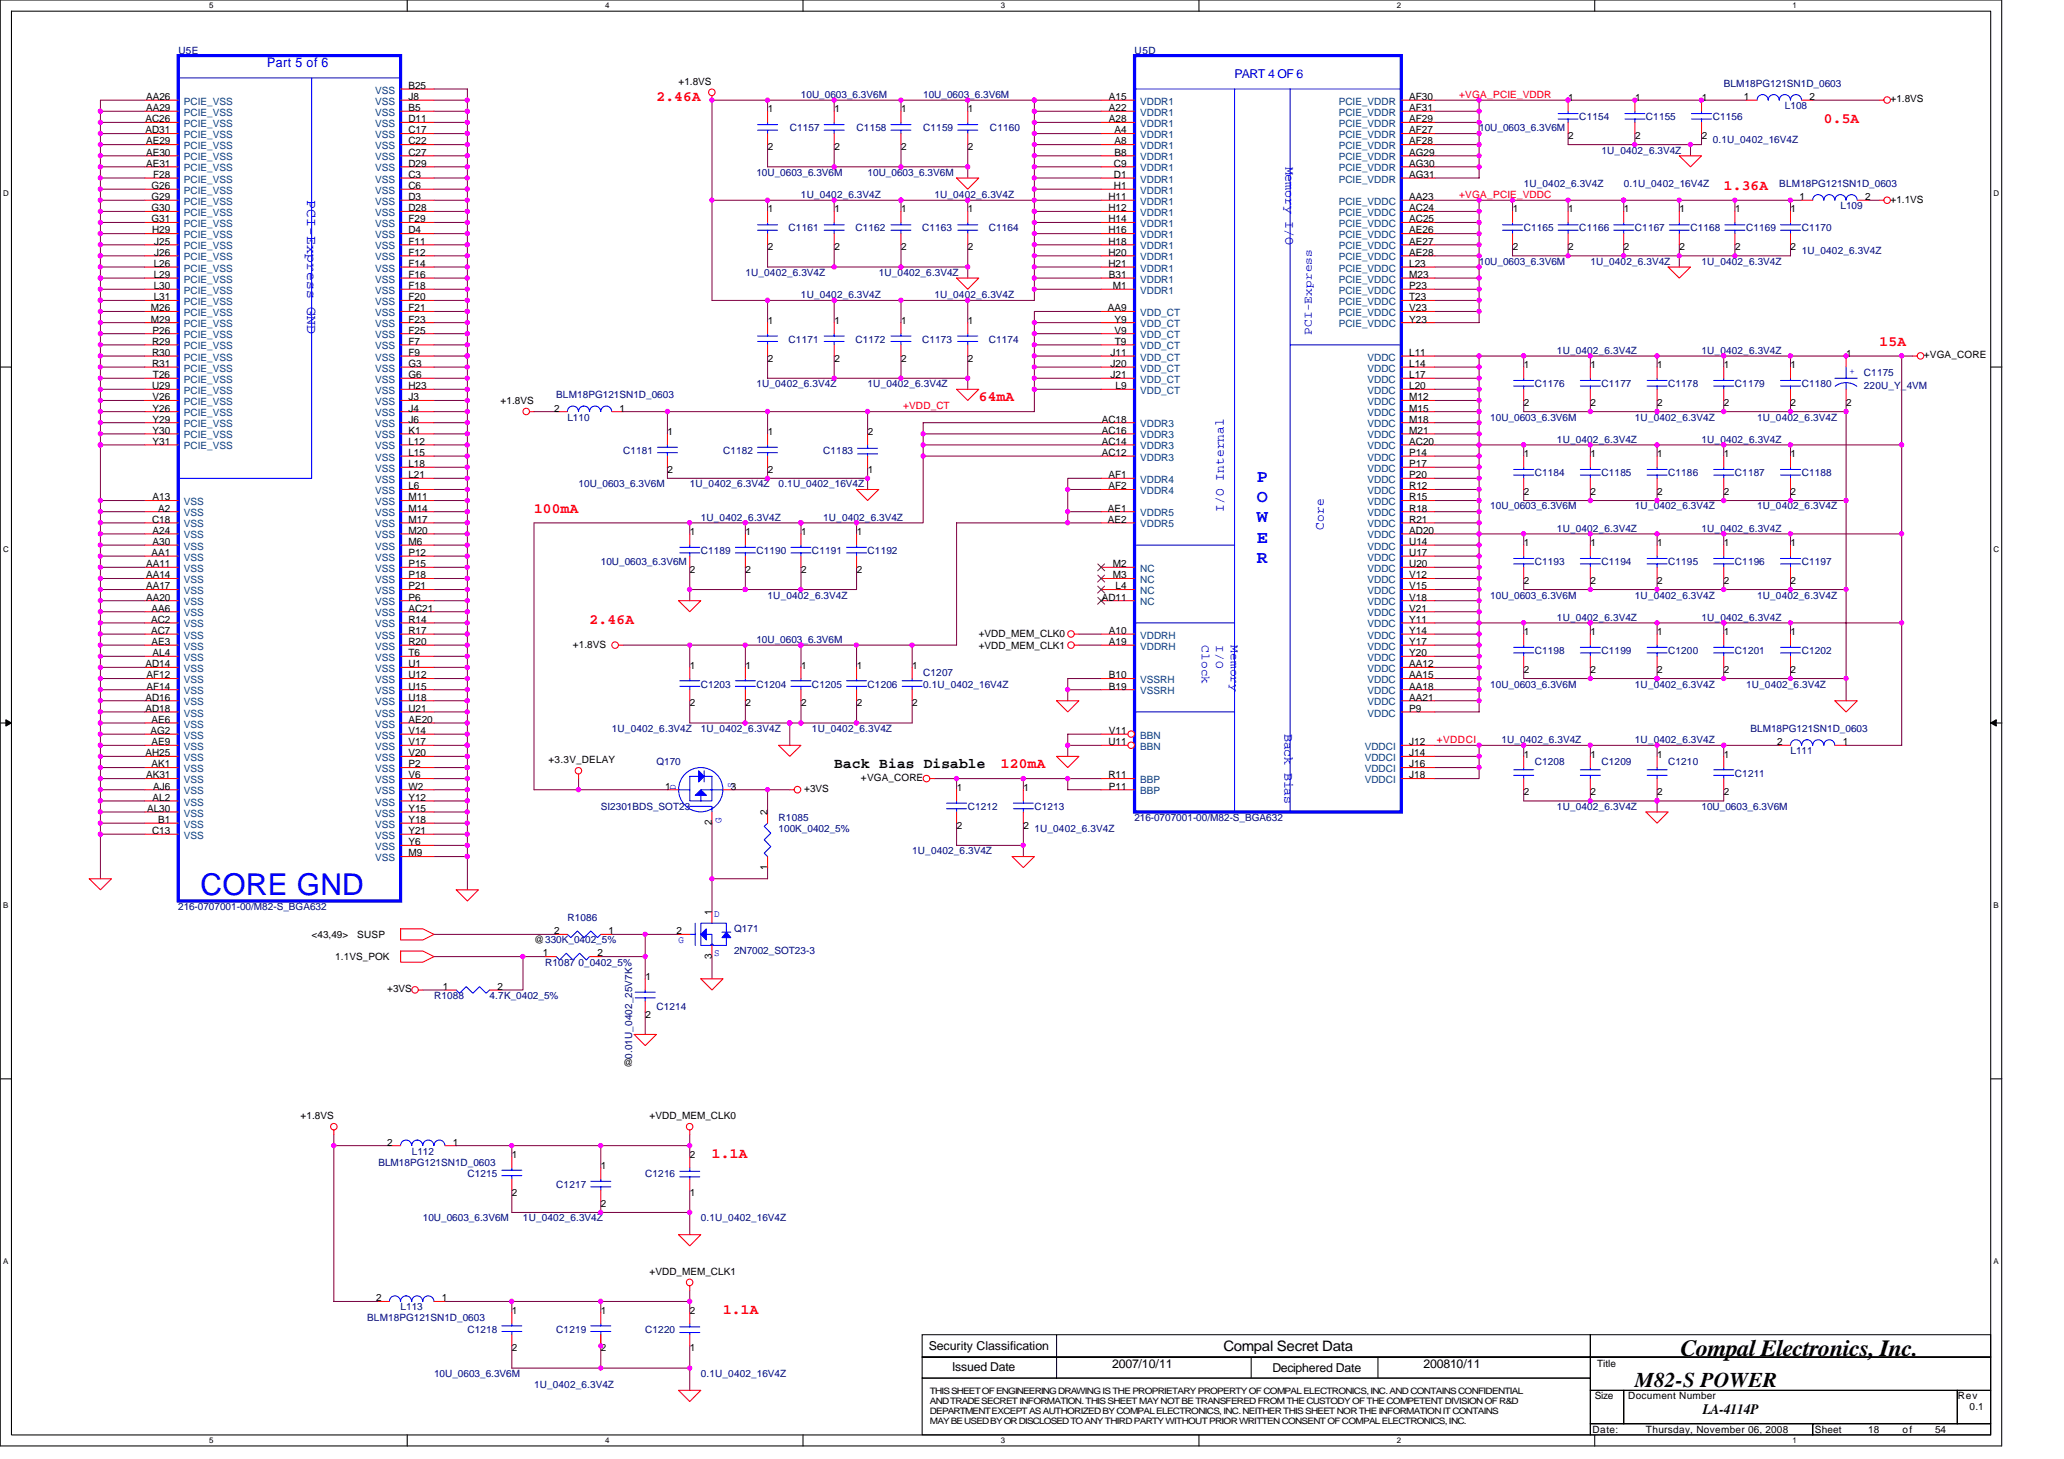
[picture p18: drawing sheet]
<svg xmlns="http://www.w3.org/2000/svg" width="297mm" height="210mm" viewBox="0 0 297 210" stroke-linecap="round" stroke-linejoin="round" font-family="sans-serif">
<defs><g id="words">
<text font-size="4.3" fill="#00f" x="28.8" y="128.7">CORE GND</text>
<text font-size="3.3" x="241.8" y="195.1">Compal Electronics, Inc.</text>
<text font-size="3" x="235.3" y="199.6">M82-S POWER</text>
<g font-size="2.5" fill="#00f">
<text x="180.9" y="69.4">P</text>
<text x="180.9" y="72.3">O</text>
<text x="180.9" y="75.2">W</text>
<text x="180.9" y="78.1">E</text>
<text x="180.9" y="81">R</text>
</g>
<g font-size="2.1" fill="#f00">
<text x="94.5" y="14.5">2.46A</text>
<text x="262.5" y="17.7">0.5A</text>
<text x="248.1" y="27.3">1.36A</text>
<text x="270.5" y="49.7">15A</text>
<text x="140.9" y="57.7">64mA</text>
<text x="76.9" y="73.7">100mA</text>
<text x="84.9" y="89.7">2.46A</text>
<text x="144.1" y="110.6">120mA</text>
<text x="102.5" y="166.6">1.1A</text>
<text x="104.1" y="189">1.1A</text>
</g>
<text font-size="2.1" fill="#00f" x="44.2" y="28.8" transform="rotate(90 44.2 28.8)">PCI-Express GND</text>
<g font-size="2.1">
<text x="120.1" y="110.6">Back Bias Disable</text>
<text x="176.1" y="194.4">Compal Secret Data</text>
<text x="245" y="203.5">LA-4114P</text>
</g>
<g font-size="1.9" fill="#00f">
<text x="38.5" y="9.7">Part 5 of 6</text>
<text x="185" y="24" transform="rotate(90 185 24)">Memory I/O</text>
<text x="176.1" y="73.6" transform="rotate(-90 176.1 73.6)">I/O Internal</text>
<text x="190.5" y="76.2" transform="rotate(-90 190.5 76.2)">Core</text>
<text x="184.8" y="105.6" transform="rotate(90 184.8 105.6)">Back Bias</text>
</g>
<g font-size="1.8" fill="#00f">
<text x="177.7" y="11.2">PART 4 OF 6</text>
<text x="188.8" y="48.2" transform="rotate(-90 188.8 48.2)">PCI-Express</text>
<text x="173" y="92.8" transform="rotate(90 173 92.8)">Clock</text>
<text x="175" y="92.8" transform="rotate(90 175 92.8)">I/O</text>
<text x="177.1" y="92.8" transform="rotate(90 177.1 92.8)">Memory</text>
</g>
<g font-size="1.8">
<text x="133.7" y="194.2">Security Classification</text>
<text x="137" y="197.3">Issued Date</text>
<text x="160.1" y="196.8">2007/10/11</text>
<text x="183.1" y="197.4">Deciphered Date</text>
<text x="204.9" y="196.8">200810/11</text>
</g>
<g font-size="1.4" fill="#000080">
<text x="25.7" y="7.7">U5E</text>
<text x="163.3" y="7.7">U5D</text>
<text x="115.3" y="14.1">10U_0603_6.3V6M</text>
<text x="132.9" y="14.1">10U_0603_6.3V6M</text>
<text x="227.3" y="17.3">C1154</text>
<text x="236.9" y="17.3">C1155</text>
<text x="246.5" y="17.3">C1156</text>
<text x="248.1" y="12.5">BLM18PG121SN1D_0603</text>
<text x="256.9" y="15.7">L108</text>
<text x="113.7" y="18.9">C1157</text>
<text x="123.3" y="18.9">C1158</text>
<text x="132.9" y="18.9">C1159</text>
<text x="142.5" y="18.9">C1160</text>
<text x="212.9" y="18.9">10U_0603_6.3V6M</text>
<text x="230.5" y="22.1">1U_0402_6.3V4Z</text>
<text x="246.5" y="20.5">0.1U_0402_16V4Z</text>
<text x="108.9" y="25.3">10U_0603_6.3V6M</text>
<text x="115.3" y="28.5">1U_0402_6.3V4Z</text>
<text x="124.9" y="25.3">10U_0603_6.3V6M</text>
<text x="134.5" y="28.5">1U_0402_6.3V4Z</text>
<text x="219.3" y="26.9">1U_0402_6.3V4Z</text>
<text x="233.7" y="26.9">0.1U_0402_16V4Z</text>
<text x="256.1" y="26.9">BLM18PG121SN1D_0603</text>
<text x="113.5" y="33.3">C1161</text>
<text x="123.1" y="33.3">C1162</text>
<text x="132.7" y="33.3">C1163</text>
<text x="142.3" y="33.3">C1164</text>
<text x="219.3" y="33.3">C1165</text>
<text x="227.3" y="33.3">C1166</text>
<text x="235.3" y="33.3">C1167</text>
<text x="243.3" y="33.3">C1168</text>
<text x="251.3" y="33.3">C1169</text>
<text x="259.3" y="33.3">C1170</text>
<text x="264.9" y="30.1">L109</text>
<text x="107.3" y="39.7">1U_0402_6.3V4Z</text>
<text x="126.5" y="39.7">1U_0402_6.3V4Z</text>
<text x="212.9" y="38.1">10U_0603_6.3V6M</text>
<text x="228.9" y="38.1">1U_0402_6.3V4Z</text>
<text x="244.9" y="38.1">1U_0402_6.3V4Z</text>
<text x="259.3" y="36.5">1U_0402_6.3V4Z</text>
<text x="115.3" y="42.9">1U_0402_6.3V4Z</text>
<text x="134.5" y="42.9">1U_0402_6.3V4Z</text>
<text x="113.5" y="49.3">C1171</text>
<text x="123.1" y="49.3">C1172</text>
<text x="132.7" y="49.3">C1173</text>
<text x="142.3" y="49.3">C1174</text>
<text x="224.1" y="50.9">1U_0402_6.3V4Z</text>
<text x="244.9" y="50.9">1U_0402_6.3V4Z</text>
<text x="80" y="57.3">BLM18PG121SN1D_0603</text>
<text x="108.9" y="55.7">1U_0402_6.3V4Z</text>
<text x="124.9" y="55.7">1U_0402_6.3V4Z</text>
<text x="220.9" y="55.7">C1176</text>
<text x="230.5" y="55.7">C1177</text>
<text x="240.1" y="55.7">C1178</text>
<text x="249.7" y="55.7">C1179</text>
<text x="259.3" y="55.7">C1180</text>
<text x="268.2" y="54.1">C1175</text>
<text x="268.2" y="56">220U_Y_4VM</text>
<text x="81.7" y="60.5">L110</text>
<text x="89.7" y="65.3">C1181</text>
<text x="104.1" y="65.3">C1182</text>
<text x="118.5" y="65.3">C1183</text>
<text x="214.5" y="60.5">10U_0603_6.3V6M</text>
<text x="224.1" y="63.7">1U_0402_6.3V4Z</text>
<text x="235.3" y="60.5">1U_0402_6.3V4Z</text>
<text x="244.9" y="63.7">1U_0402_6.3V4Z</text>
<text x="252.9" y="60.5">1U_0402_6.3V4Z</text>
<text x="83.3" y="70.1">10U_0603_6.3V6M</text>
<text x="99.3" y="70.1">1U_0402_6.3V4Z</text>
<text x="112.1" y="70.1">0.1U_0402_16V4Z</text>
<text x="220.9" y="68.5">C1184</text>
<text x="230.5" y="68.5">C1185</text>
<text x="240.1" y="68.5">C1186</text>
<text x="249.7" y="68.5">C1187</text>
<text x="259.3" y="68.5">C1188</text>
<text x="100.9" y="74.9">1U_0402_6.3V4Z</text>
<text x="118.5" y="74.9">1U_0402_6.3V4Z</text>
<text x="214.5" y="73.3">10U_0603_6.3V6M</text>
<text x="224.1" y="76.5">1U_0402_6.3V4Z</text>
<text x="235.3" y="73.3">1U_0402_6.3V4Z</text>
<text x="244.9" y="76.5">1U_0402_6.3V4Z</text>
<text x="252.9" y="73.3">1U_0402_6.3V4Z</text>
<text x="86.5" y="81.3">10U_0603_6.3V6M</text>
<text x="100.9" y="79.7">C1189</text>
<text x="108.9" y="79.7">C1190</text>
<text x="116.9" y="79.7">C1191</text>
<text x="124.9" y="79.7">C1192</text>
<text x="220.9" y="81.3">C1193</text>
<text x="230.5" y="81.3">C1194</text>
<text x="240.1" y="81.3">C1195</text>
<text x="249.7" y="81.3">C1196</text>
<text x="259.3" y="81.3">C1197</text>
<text x="110.5" y="86.1">1U_0402_6.3V4Z</text>
<text x="214.5" y="86.1">10U_0603_6.3V6M</text>
<text x="224.1" y="89.3">1U_0402_6.3V4Z</text>
<text x="235.3" y="86.1">1U_0402_6.3V4Z</text>
<text x="244.9" y="89.3">1U_0402_6.3V4Z</text>
<text x="252.9" y="86.1">1U_0402_6.3V4Z</text>
<text x="108.9" y="92.5">10U_0603_6.3V6M</text>
<text x="220.9" y="94.1">C1198</text>
<text x="230.5" y="94.1">C1199</text>
<text x="240.1" y="94.1">C1200</text>
<text x="249.7" y="94.1">C1201</text>
<text x="259.3" y="94.1">C1202</text>
<text x="100.9" y="98.9">C1203</text>
<text x="108.9" y="98.9">C1204</text>
<text x="116.9" y="98.9">C1205</text>
<text x="124.9" y="98.9">C1206</text>
<text x="132.9" y="97.3">C1207</text>
<text x="132.9" y="98.9">0.1U_0402_16V4Z</text>
<text x="214.5" y="98.9">10U_0603_6.3V6M</text>
<text x="235.3" y="98.9">1U_0402_6.3V4Z</text>
<text x="251.3" y="98.9">1U_0402_6.3V4Z</text>
<text x="88" y="105.3">1U_0402_6.3V4Z</text>
<text x="100.9" y="105.3">1U_0402_6.3V4Z</text>
<text x="116.9" y="105.3">1U_0402_6.3V4Z</text>
<text x="216.1" y="106.9">1U_0402_6.3V4Z</text>
<text x="235.3" y="106.9">1U_0402_6.3V4Z</text>
<text x="251.9" y="105.3">BLM18PG121SN1D_0603</text>
<text x="94.5" y="110.1">Q170</text>
<text x="220.9" y="110.1">C1208</text>
<text x="230.5" y="110.1">C1209</text>
<text x="240.1" y="110.1">C1210</text>
<text x="249.7" y="111.7">C1211</text>
<text x="257.7" y="108.5">L111</text>
<text x="86.5" y="116.5">SI2301BDS_SOT23</text>
<text x="112.1" y="118.1">R1085</text>
<text x="112.1" y="119.7">100K_0402_5%</text>
<text x="139.3" y="116.5">C1212</text>
<text x="148.9" y="116.5">C1213</text>
<text x="148.9" y="119.7">1U_0402_6.3V4Z</text>
<text x="163.3" y="118.1">216-0707001-00/M82-S_BGA632</text>
<text x="224.1" y="116.5">1U_0402_6.3V4Z</text>
<text x="244.9" y="116.5">10U_0603_6.3V6M</text>
<text x="131.3" y="122.9">1U_0402_6.3V4Z</text>
<text x="25.7" y="130.9">216-0707001-00/M82-S_BGA632</text>
<text x="81.7" y="132.5">R1086</text>
<text x="105.7" y="134.1">Q171</text>
<text x="105.7" y="137.3">2N7002_SOT23-3</text>
<text x="62.5" y="143.7">R1088</text>
<text x="70.5" y="143.7">4.7K_0402_5%</text>
<text x="78.5" y="138.9">R1087 0_0402_5%</text>
<text x="94.5" y="145.3">C1214</text>
<text x="91" y="152.4" transform="rotate(-90 91 152.4)">0.01U_0402_25V7K</text>
<text x="54.5" y="167.7">BLM18PG121SN1D_0603</text>
<text x="59.3" y="166.1">L112</text>
<text x="67.3" y="169.3">C1215</text>
<text x="80" y="170.9">C1217</text>
<text x="92.9" y="169.3">C1216</text>
<text x="60.9" y="175.7">10U_0603_6.3V6M</text>
<text x="75.3" y="175.7">1U_0402_6.3V4Z</text>
<text x="100.9" y="175.7">0.1U_0402_16V4Z</text>
<text x="52.8" y="190.1">BLM18PG121SN1D_0603</text>
<text x="57.7" y="188.5">L113</text>
<text x="67.3" y="191.7">C1218</text>
<text x="80" y="191.7">C1219</text>
<text x="92.9" y="191.7">C1220</text>
<text x="62.5" y="198.1">10U_0603_6.3V6M</text>
<text x="76.9" y="199.7">1U_0402_6.3V4Z</text>
<text x="100.9" y="198.1">0.1U_0402_16V4Z</text>
</g>
<g font-size="1.4">
<text x="20.9" y="17.6">AC26</text>
<text x="21" y="14.4">AA26</text>
<text x="21" y="16">AA29</text>
<text x="58.8" y="16">B5</text>
<text x="58.8" y="17.6">D11</text>
<text x="58.8" y="12.8">B25</text>
<text x="58.8" y="14.4">J8</text>
<text x="97.7" y="12.2">+1.8VS</text>
<text x="110.5" y="16.2">1</text>
<text x="120.1" y="16.2">1</text>
<text x="129.7" y="16.2">1</text>
<text x="139.3" y="16.2">1</text>
<text x="159.6" y="14.4">A15</text>
<text x="159.6" y="16">A22</text>
<text x="159.6" y="17.6">A28</text>
<text x="202.8" y="16">AF31</text>
<text x="202.8" y="14.4">AF30</text>
<text x="202.8" y="17.6">AF29</text>
<text x="225.7" y="14.6">1</text>
<text x="235.3" y="14.6">1</text>
<text x="244.9" y="14.6">1</text>
<text x="250.9" y="14.4">1</text>
<text x="260.4" y="14.4">2</text>
<text x="272.1" y="14.7">+1.8VS</text>
<text x="20.9" y="19.2">AD31</text>
<text x="21" y="20.8">AE29</text>
<text x="21" y="22.4">AE30</text>
<text x="21" y="24">AE31</text>
<text x="58.8" y="19.2">C17</text>
<text x="58.8" y="20.8">C22</text>
<text x="58.8" y="22.4">C27</text>
<text x="58.8" y="24">D29</text>
<text x="110.5" y="21.6">2</text>
<text x="120.1" y="21.6">2</text>
<text x="129.7" y="21.6">2</text>
<text x="139.3" y="21.6">2</text>
<text x="160.3" y="24">C9</text>
<text x="160.4" y="19.2">A4</text>
<text x="160.4" y="20.8">A8</text>
<text x="160.4" y="22.4">B8</text>
<text x="202.8" y="20.8">AF28</text>
<text x="202.8" y="19.2">AF27</text>
<text x="202.8" y="22.4">AG29</text>
<text x="202.8" y="24">AG30</text>
<text x="225.7" y="20">2</text>
<text x="235.3" y="20">2</text>
<text x="244.9" y="20">2</text>
<text x="21.8" y="27.2">G26</text>
<text x="21.8" y="28.8">G29</text>
<text x="22" y="25.6">F28</text>
<text x="58.8" y="25.6">C3</text>
<text x="58.8" y="27.2">C6</text>
<text x="58.8" y="28.8">D3</text>
<text x="159.5" y="28.8">H11</text>
<text x="160.3" y="25.6">D1</text>
<text x="160.3" y="27.2">H1</text>
<text x="202.8" y="28.8">AA23</text>
<text x="202.8" y="25.6">AG31</text>
<text x="258.9" y="28.8">1</text>
<text x="268.4" y="28.8">2</text>
<text x="272.1" y="29.1">+1.1VS</text>
<text x="21.8" y="30.4">G30</text>
<text x="21.8" y="32">G31</text>
<text x="21.9" y="33.6">H29</text>
<text x="22.2" y="35.2">J25</text>
<text x="58.8" y="32">F29</text>
<text x="58.8" y="33.6">D4</text>
<text x="58.8" y="35.2">F11</text>
<text x="58.8" y="30.4">D28</text>
<text x="110.5" y="30.6">1</text>
<text x="120.1" y="30.6">1</text>
<text x="129.7" y="30.6">1</text>
<text x="139.3" y="30.6">1</text>
<text x="159.5" y="30.4">H12</text>
<text x="159.5" y="32">H14</text>
<text x="159.5" y="33.6">H16</text>
<text x="159.5" y="35.2">H18</text>
<text x="202.8" y="30.4">AC24</text>
<text x="202.8" y="32">AC25</text>
<text x="202.8" y="33.6">AE26</text>
<text x="202.8" y="35.2">AE27</text>
<text x="217.7" y="30.6">1</text>
<text x="225.7" y="30.6">1</text>
<text x="233.7" y="30.6">1</text>
<text x="241.7" y="30.6">1</text>
<text x="249.7" y="30.6">1</text>
<text x="257.7" y="30.6">1</text>
<text x="22.1" y="41.6">L30</text>
<text x="22.1" y="40">L29</text>
<text x="22.1" y="38.4">L26</text>
<text x="22.2" y="36.8">J26</text>
<text x="58.8" y="36.8">F12</text>
<text x="58.8" y="38.4">F14</text>
<text x="58.8" y="40">F16</text>
<text x="58.8" y="41.6">F18</text>
<text x="110.5" y="36">2</text>
<text x="120.1" y="36">2</text>
<text x="129.7" y="36">2</text>
<text x="139.3" y="36">2</text>
<text x="159.5" y="36.8">H20</text>
<text x="159.5" y="38.4">H21</text>
<text x="159.6" y="40">B31</text>
<text x="160.1" y="41.6">M1</text>
<text x="202.8" y="36.8">AE28</text>
<text x="202.8" y="38.4">L23</text>
<text x="202.8" y="40">M23</text>
<text x="202.8" y="41.6">P23</text>
<text x="217.7" y="36">2</text>
<text x="225.7" y="36">2</text>
<text x="233.7" y="36">2</text>
<text x="241.7" y="36">2</text>
<text x="249.7" y="36">2</text>
<text x="257.7" y="36">2</text>
<text x="21.7" y="46.4">M29</text>
<text x="21.7" y="44.8">M26</text>
<text x="22" y="48">P26</text>
<text x="22.1" y="43.2">L31</text>
<text x="58.8" y="48">F25</text>
<text x="58.8" y="43.2">F20</text>
<text x="58.8" y="44.8">F21</text>
<text x="58.8" y="46.4">F23</text>
<text x="110.5" y="46.6">1</text>
<text x="120.1" y="46.6">1</text>
<text x="129.7" y="46.6">1</text>
<text x="139.3" y="46.6">1</text>
<text x="159.4" y="44.8">AA9</text>
<text x="160.4" y="46.4">Y9</text>
<text x="160.4" y="48">V9</text>
<text x="202.8" y="43.2">T23</text>
<text x="202.8" y="44.8">V23</text>
<text x="202.8" y="46.4">Y23</text>
<text x="21.9" y="51.2">R30</text>
<text x="21.9" y="49.6">R29</text>
<text x="21.9" y="52.8">R31</text>
<text x="58.8" y="49.6">F7</text>
<text x="58.8" y="52.8">G3</text>
<text x="58.8" y="51.2">F9</text>
<text x="110.5" y="52">2</text>
<text x="120.1" y="52">2</text>
<text x="129.7" y="52">2</text>
<text x="139.3" y="52">2</text>
<text x="159.8" y="51.2">J11</text>
<text x="159.8" y="52.8">J20</text>
<text x="160.4" y="49.6">T9</text>
<text x="202.8" y="51.2">L11</text>
<text x="202.8" y="52.8">L14</text>
<text x="219.3" y="53">1</text>
<text x="228.9" y="53">1</text>
<text x="238.5" y="53">1</text>
<text x="248.1" y="53">1</text>
<text x="257.7" y="53">1</text>
<text x="265.7" y="51.4">1</text>
<text x="276.9" y="51.5">+VGA_CORE</text>
<text x="21.9" y="56">U29</text>
<text x="22" y="59.2">Y26</text>
<text x="22" y="57.6">V26</text>
<text x="22" y="54.4">T26</text>
<text x="58.8" y="54.4">G6</text>
<text x="58.8" y="56">H23</text>
<text x="58.8" y="57.6">J3</text>
<text x="58.8" y="59.2">J4</text>
<text x="72" y="58.1">+1.8VS</text>
<text x="79.7" y="59.2">2</text>
<text x="89.2" y="59.2">1</text>
<text x="159.8" y="54.4">J21</text>
<text x="160.5" y="56">L9</text>
<text x="202.8" y="54.4">L17</text>
<text x="202.8" y="56">L20</text>
<text x="202.8" y="57.6">M12</text>
<text x="202.8" y="59.2">M15</text>
<text x="219.3" y="58.4">2</text>
<text x="228.9" y="58.4">2</text>
<text x="238.5" y="58.4">2</text>
<text x="248.1" y="58.4">2</text>
<text x="257.7" y="58.4">2</text>
<text x="265.7" y="58.4">2</text>
<text x="22" y="62.4">Y30</text>
<text x="22" y="60.8">Y29</text>
<text x="22" y="64">Y31</text>
<text x="58.8" y="60.8">J6</text>
<text x="58.8" y="62.4">K1</text>
<text x="58.8" y="64">L12</text>
<text x="58.8" y="65.6">L15</text>
<text x="96.1" y="62.6">1</text>
<text x="110.5" y="62.6">1</text>
<text x="124.9" y="62.6">2</text>
<text x="158.6" y="60.8">AC18</text>
<text x="158.6" y="62.4">AC16</text>
<text x="158.6" y="64">AC14</text>
<text x="158.6" y="65.6">AC12</text>
<text x="202.8" y="60.8">M18</text>
<text x="202.8" y="62.4">M21</text>
<text x="202.8" y="64">AC20</text>
<text x="202.8" y="65.6">P14</text>
<text x="219.3" y="65.8">1</text>
<text x="228.9" y="65.8">1</text>
<text x="238.5" y="65.8">1</text>
<text x="248.1" y="65.8">1</text>
<text x="257.7" y="65.8">1</text>
<text x="22" y="72">A13</text>
<text x="58.8" y="67.2">L18</text>
<text x="58.8" y="68.8">L21</text>
<text x="58.8" y="70.4">L6</text>
<text x="58.8" y="72">M11</text>
<text x="96.1" y="68">2</text>
<text x="110.5" y="68">2</text>
<text x="124.9" y="68">1</text>
<text x="159.5" y="68.8">AF1</text>
<text x="159.5" y="70.4">AF2</text>
<text x="202.8" y="67.2">P17</text>
<text x="202.8" y="68.8">P20</text>
<text x="202.8" y="70.4">R12</text>
<text x="202.8" y="72">R15</text>
<text x="219.3" y="71.2">2</text>
<text x="228.9" y="71.2">2</text>
<text x="238.5" y="71.2">2</text>
<text x="248.1" y="71.2">2</text>
<text x="257.7" y="71.2">2</text>
<text x="21.9" y="75.2">C18</text>
<text x="22" y="76.8">A24</text>
<text x="22.8" y="73.6">A2</text>
<text x="58.8" y="73.6">M14</text>
<text x="58.8" y="75.2">M17</text>
<text x="58.8" y="76.8">M20</text>
<text x="99.3" y="77">1</text>
<text x="107.3" y="77">1</text>
<text x="115.3" y="77">1</text>
<text x="123.3" y="77">1</text>
<text x="159.4" y="75.2">AE2</text>
<text x="159.4" y="73.6">AE1</text>
<text x="202.8" y="73.6">R18</text>
<text x="202.8" y="75.2">R21</text>
<text x="202.8" y="76.8">AD20</text>
<text x="21" y="81.6">AA11</text>
<text x="21" y="83.2">AA14</text>
<text x="21.8" y="80">AA1</text>
<text x="22" y="78.4">A30</text>
<text x="58.8" y="78.4">M6</text>
<text x="58.8" y="80">P12</text>
<text x="58.8" y="81.6">P15</text>
<text x="58.8" y="83.2">P18</text>
<text x="99.3" y="82.4">2</text>
<text x="107.3" y="82.4">2</text>
<text x="115.3" y="82.4">2</text>
<text x="123.3" y="82.4">2</text>
<text x="160.1" y="83.2">M3</text>
<text x="160.1" y="81.6">M2</text>
<text x="202.8" y="78.4">U14</text>
<text x="202.8" y="80">U17</text>
<text x="202.8" y="81.6">U20</text>
<text x="202.8" y="83.2">V12</text>
<text x="219.3" y="78.6">1</text>
<text x="228.9" y="78.6">1</text>
<text x="238.5" y="78.6">1</text>
<text x="248.1" y="78.6">1</text>
<text x="257.7" y="78.6">1</text>
<text x="21" y="84.8">AA17</text>
<text x="21" y="86.4">AA20</text>
<text x="21.7" y="89.6">AC2</text>
<text x="21.8" y="88">AA6</text>
<text x="58.8" y="84.8">P21</text>
<text x="58.8" y="86.4">P6</text>
<text x="58.8" y="88">AC21</text>
<text x="58.8" y="89.6">R14</text>
<text x="158.6" y="86.4">AD11</text>
<text x="160.5" y="84.8">L4</text>
<text x="202.8" y="84.8">V15</text>
<text x="202.8" y="86.4">V18</text>
<text x="202.8" y="88">V21</text>
<text x="202.8" y="89.6">Y11</text>
<text x="219.3" y="84">2</text>
<text x="228.9" y="84">2</text>
<text x="238.5" y="84">2</text>
<text x="248.1" y="84">2</text>
<text x="257.7" y="84">2</text>
<text x="20.9" y="96">AD14</text>
<text x="21.7" y="91.2">AC7</text>
<text x="21.8" y="92.8">AE3</text>
<text x="22" y="94.4">AL4</text>
<text x="58.8" y="91.2">R17</text>
<text x="58.8" y="92.8">R20</text>
<text x="58.8" y="94.4">T6</text>
<text x="58.8" y="96">U1</text>
<text x="82.5" y="93.2">+1.8VS</text>
<text x="140.9" y="91.7">+VDD_MEM_CLK0</text>
<text x="140.9" y="93.3">+VDD_MEM_CLK1</text>
<text x="159.6" y="92.8">A19</text>
<text x="159.6" y="91.2">A10</text>
<text x="202.8" y="91.2">Y14</text>
<text x="202.8" y="92.8">Y17</text>
<text x="202.8" y="94.4">Y20</text>
<text x="202.8" y="96">AA12</text>
<text x="219.3" y="91.4">1</text>
<text x="228.9" y="91.4">1</text>
<text x="238.5" y="91.4">1</text>
<text x="248.1" y="91.4">1</text>
<text x="257.7" y="91.4">1</text>
<text x="20.9" y="100.8">AD16</text>
<text x="21.1" y="97.6">AF12</text>
<text x="21.1" y="99.2">AF14</text>
<text x="58.8" y="97.6">U12</text>
<text x="58.8" y="99.2">U15</text>
<text x="58.8" y="100.8">U18</text>
<text x="99.3" y="96.2">1</text>
<text x="99.3" y="101.6">2</text>
<text x="107.3" y="96.2">1</text>
<text x="107.3" y="101.6">2</text>
<text x="115.3" y="96.2">1</text>
<text x="115.3" y="101.6">2</text>
<text x="123.3" y="96.2">1</text>
<text x="123.3" y="101.6">2</text>
<text x="131.3" y="96.2">1</text>
<text x="131.3" y="101.6">2</text>
<text x="159.6" y="99.2">B19</text>
<text x="159.6" y="97.6">B10</text>
<text x="202.8" y="97.6">AA15</text>
<text x="202.8" y="99.2">AA18</text>
<text x="202.8" y="100.8">AA21</text>
<text x="219.3" y="96.8">2</text>
<text x="228.9" y="96.8">2</text>
<text x="238.5" y="96.8">2</text>
<text x="248.1" y="96.8">2</text>
<text x="257.7" y="96.8">2</text>
<text x="20.9" y="102.4">AD18</text>
<text x="21.7" y="105.6">AG2</text>
<text x="21.8" y="104">AE6</text>
<text x="21.8" y="107.2">AE9</text>
<text x="58.8" y="102.4">U21</text>
<text x="58.8" y="104">AE20</text>
<text x="58.8" y="105.6">V14</text>
<text x="58.8" y="107.2">V17</text>
<text x="159.5" y="107.2">U11</text>
<text x="159.6" y="105.6">V11</text>
<text x="202.8" y="107.2">J12</text>
<text x="202.8" y="102.4">P9</text>
<text x="255.8" y="107.2">2</text>
<text x="265.2" y="107.2">1</text>
<text x="20.9" y="108.8">AH25</text>
<text x="21" y="112">AK31</text>
<text x="21.8" y="110.4">AK1</text>
<text x="22.1" y="113.6">AJ6</text>
<text x="58.8" y="108.8">V20</text>
<text x="58.8" y="110.4">P2</text>
<text x="58.8" y="112">V6</text>
<text x="58.8" y="113.6">W2</text>
<text x="78.9" y="109.8">+3.3V_DELAY</text>
<text x="95.7" y="113.6">1</text>
<text x="105.2" y="113.6">3</text>
<text x="115.7" y="114">+3VS</text>
<text x="123.9" y="112.4">+VGA_CORE</text>
<text x="137.7" y="113.8">1</text>
<text x="147.3" y="113.8">1</text>
<text x="159.5" y="112">R11</text>
<text x="159.6" y="113.6">P11</text>
<text x="202.8" y="108.8">J14</text>
<text x="202.8" y="110.4">J16</text>
<text x="202.8" y="112">J18</text>
<text x="219.3" y="109">1</text>
<text x="228.9" y="109">1</text>
<text x="238.5" y="109">1</text>
<text x="248.1" y="109">1</text>
<text x="21.2" y="116.8">AL30</text>
<text x="21.9" y="120">C13</text>
<text x="22" y="115.2">AL2</text>
<text x="22.8" y="118.4">B1</text>
<text x="58.8" y="115.2">Y12</text>
<text x="58.8" y="116.8">Y15</text>
<text x="58.8" y="118.4">Y18</text>
<text x="58.8" y="120">Y21</text>
<text x="102.4" y="118.7" transform="rotate(-90 102.4 118.7)">2</text>
<text x="110.4" y="117.3" transform="rotate(-90 110.4 117.3)">2</text>
<text x="137.7" y="119.2">2</text>
<text x="147.3" y="119.2">2</text>
<text x="219.3" y="114.4">2</text>
<text x="228.9" y="114.4">2</text>
<text x="238.5" y="114.4">2</text>
<text x="248.1" y="114.4">2</text>
<text x="58.8" y="121.6">Y6</text>
<text x="58.8" y="123.2">M9</text>
<text x="110.4" y="125.2" transform="rotate(-90 110.4 125.2)">1</text>
<text x="102.4" y="131.7" transform="rotate(-90 102.4 131.7)">1</text>
<text x="44.8" y="134.9">&lt;43,49&gt;</text>
<text x="51.4" y="134.9">SUSP</text>
<text x="76.9" y="135.7">@330K_0402_5%</text>
<text x="78.1" y="137.6">1</text>
<text x="79.7" y="134.4">2</text>
<text x="86" y="137.6">2</text>
<text x="87.6" y="134.4">1</text>
<text x="97.3" y="134.4">2</text>
<text x="102.4" y="137.9" transform="rotate(-90 102.4 137.9)">3</text>
<text x="48.2" y="138.1">1.1VS_POK</text>
<text x="55.7" y="142.7">+3VS</text>
<text x="63.7" y="142.4">1</text>
<text x="71.6" y="142.4">2</text>
<text x="92.9" y="141">1</text>
<text x="92.9" y="146.4">2</text>
<text x="89.7" y="153.3">@</text>
<text x="43.3" y="161">+1.8VS</text>
<text x="93.5" y="161">+VDD_MEM_CLK0</text>
<text x="55.7" y="164.8">2</text>
<text x="65.2" y="164.8">1</text>
<text x="73.7" y="166.6">1</text>
<text x="99.3" y="166.6">2</text>
<text x="73.7" y="172">2</text>
<text x="86.5" y="168.2">1</text>
<text x="86.5" y="173.7">2</text>
<text x="99.3" y="172">1</text>
<text x="93.5" y="183.4">+VDD_MEM_CLK1</text>
<text x="54.1" y="187.2">2</text>
<text x="63.6" y="187.2">1</text>
<text x="73.7" y="189">1</text>
<text x="86.5" y="189">1</text>
<text x="99.3" y="189">2</text>
<text x="73.7" y="194.4">2</text>
<text x="86.5" y="194.4">2</text>
<text x="99.3" y="194.4">1</text>
<text x="229.8" y="196.7">Title</text>
<text x="229.5" y="201.3">Size</text>
<text x="234.3" y="201.3">Document Number</text>
<text x="281.7" y="201.3">Rev</text>
<text x="283.4" y="202.9">0.1</text>
<text x="229.2" y="206.1">Date:</text>
<text x="236.9" y="206.1">Thursday, November 06, 2008</text>
<text x="261.2" y="206.1">Sheet</text>
<text x="268.9" y="206.1">18</text>
<text x="273.8" y="206.1">of</text>
<text x="278.5" y="206.1">54</text>
</g>
<g font-size="1.4" fill="#004080">
<text x="26.5" y="15.1">PCIE_VSS</text>
<text x="26.5" y="16.7">PCIE_VSS</text>
<text x="54" y="16.7">VSS</text>
<text x="54" y="13.5">VSS</text>
<text x="54" y="15.1">VSS</text>
<text x="164.1" y="15.1">VDDR1</text>
<text x="164.1" y="16.7">VDDR1</text>
<text x="192.7" y="16.7">PCIE_VDDR</text>
<text x="192.7" y="15.1">PCIE_VDDR</text>
<text x="26.5" y="18.3">PCIE_VSS</text>
<text x="26.5" y="19.9">PCIE_VSS</text>
<text x="26.5" y="21.5">PCIE_VSS</text>
<text x="26.5" y="23.1">PCIE_VSS</text>
<text x="54" y="18.3">VSS</text>
<text x="54" y="19.9">VSS</text>
<text x="54" y="21.5">VSS</text>
<text x="54" y="23.1">VSS</text>
<text x="164.1" y="18.3">VDDR1</text>
<text x="164.1" y="19.9">VDDR1</text>
<text x="164.1" y="21.5">VDDR1</text>
<text x="164.1" y="23.1">VDDR1</text>
<text x="192.7" y="21.5">PCIE_VDDR</text>
<text x="192.7" y="19.9">PCIE_VDDR</text>
<text x="192.7" y="18.3">PCIE_VDDR</text>
<text x="192.7" y="23.1">PCIE_VDDR</text>
<text x="26.5" y="24.7">PCIE_VSS</text>
<text x="26.5" y="26.3">PCIE_VSS</text>
<text x="26.5" y="27.9">PCIE_VSS</text>
<text x="26.5" y="29.5">PCIE_VSS</text>
<text x="54" y="24.7">VSS</text>
<text x="54" y="26.3">VSS</text>
<text x="54" y="27.9">VSS</text>
<text x="54" y="29.5">VSS</text>
<text x="164.1" y="24.7">VDDR1</text>
<text x="164.1" y="26.3">VDDR1</text>
<text x="164.1" y="27.9">VDDR1</text>
<text x="164.1" y="29.5">VDDR1</text>
<text x="192.7" y="29.5">PCIE_VDDC</text>
<text x="192.7" y="24.7">PCIE_VDDR</text>
<text x="192.7" y="26.3">PCIE_VDDR</text>
<text x="26.5" y="31.1">PCIE_VSS</text>
<text x="26.5" y="32.7">PCIE_VSS</text>
<text x="26.5" y="34.3">PCIE_VSS</text>
<text x="26.5" y="35.9">PCIE_VSS</text>
<text x="54" y="32.7">VSS</text>
<text x="54" y="34.3">VSS</text>
<text x="54" y="35.9">VSS</text>
<text x="54" y="31.1">VSS</text>
<text x="164.1" y="31.1">VDDR1</text>
<text x="164.1" y="32.7">VDDR1</text>
<text x="164.1" y="34.3">VDDR1</text>
<text x="164.1" y="35.9">VDDR1</text>
<text x="192.7" y="31.1">PCIE_VDDC</text>
<text x="192.7" y="32.7">PCIE_VDDC</text>
<text x="192.7" y="34.3">PCIE_VDDC</text>
<text x="192.7" y="35.9">PCIE_VDDC</text>
<text x="26.5" y="37.5">PCIE_VSS</text>
<text x="26.5" y="40.7">PCIE_VSS</text>
<text x="26.5" y="39.1">PCIE_VSS</text>
<text x="54" y="37.5">VSS</text>
<text x="54" y="39.1">VSS</text>
<text x="54" y="40.7">VSS</text>
<text x="164.1" y="37.5">VDDR1</text>
<text x="164.1" y="39.1">VDDR1</text>
<text x="164.1" y="40.7">VDDR1</text>
<text x="192.7" y="37.5">PCIE_VDDC</text>
<text x="192.7" y="39.1">PCIE_VDDC</text>
<text x="192.7" y="40.7">PCIE_VDDC</text>
<text x="26.5" y="47.1">PCIE_VSS</text>
<text x="26.5" y="45.5">PCIE_VSS</text>
<text x="26.5" y="43.9">PCIE_VSS</text>
<text x="26.5" y="42.3">PCIE_VSS</text>
<text x="54" y="42.3">VSS</text>
<text x="54" y="43.9">VSS</text>
<text x="54" y="45.5">VSS</text>
<text x="54" y="47.1">VSS</text>
<text x="164.1" y="42.3">VDDR1</text>
<text x="164.1" y="45.5">VDD_CT</text>
<text x="164.1" y="47.1">VDD_CT</text>
<text x="192.7" y="42.3">PCIE_VDDC</text>
<text x="192.7" y="43.9">PCIE_VDDC</text>
<text x="192.7" y="45.5">PCIE_VDDC</text>
<text x="192.7" y="47.1">PCIE_VDDC</text>
<text x="26.5" y="48.7">PCIE_VSS</text>
<text x="26.5" y="51.9">PCIE_VSS</text>
<text x="26.5" y="50.3">PCIE_VSS</text>
<text x="26.5" y="53.5">PCIE_VSS</text>
<text x="54" y="50.3">VSS</text>
<text x="54" y="53.5">VSS</text>
<text x="54" y="51.9">VSS</text>
<text x="54" y="48.7">VSS</text>
<text x="164.1" y="48.7">VDD_CT</text>
<text x="164.1" y="50.3">VDD_CT</text>
<text x="164.1" y="51.9">VDD_CT</text>
<text x="164.1" y="53.5">VDD_CT</text>
<text x="196.8" y="51.9">VDDC</text>
<text x="196.8" y="53.5">VDDC</text>
<text x="26.5" y="59.9">PCIE_VSS</text>
<text x="26.5" y="58.3">PCIE_VSS</text>
<text x="26.5" y="56.7">PCIE_VSS</text>
<text x="26.5" y="55.1">PCIE_VSS</text>
<text x="54" y="55.1">VSS</text>
<text x="54" y="56.7">VSS</text>
<text x="54" y="58.3">VSS</text>
<text x="54" y="59.9">VSS</text>
<text x="164.1" y="55.1">VDD_CT</text>
<text x="164.1" y="56.7">VDD_CT</text>
<text x="196.8" y="55.1">VDDC</text>
<text x="196.8" y="56.7">VDDC</text>
<text x="196.8" y="58.3">VDDC</text>
<text x="196.8" y="59.9">VDDC</text>
<text x="26.5" y="63.1">PCIE_VSS</text>
<text x="26.5" y="61.5">PCIE_VSS</text>
<text x="26.5" y="64.7">PCIE_VSS</text>
<text x="54" y="61.5">VSS</text>
<text x="54" y="63.1">VSS</text>
<text x="54" y="64.7">VSS</text>
<text x="164.1" y="61.5">VDDR3</text>
<text x="164.1" y="63.1">VDDR3</text>
<text x="164.1" y="64.7">VDDR3</text>
<text x="196.8" y="61.5">VDDC</text>
<text x="196.8" y="63.1">VDDC</text>
<text x="196.8" y="64.7">VDDC</text>
<text x="54" y="66.3">VSS</text>
<text x="54" y="67.9">VSS</text>
<text x="54" y="69.5">VSS</text>
<text x="54" y="71.1">VSS</text>
<text x="164.1" y="66.3">VDDR3</text>
<text x="164.1" y="69.5">VDDR4</text>
<text x="164.1" y="71.1">VDDR4</text>
<text x="196.8" y="66.3">VDDC</text>
<text x="196.8" y="67.9">VDDC</text>
<text x="196.8" y="69.5">VDDC</text>
<text x="196.8" y="71.1">VDDC</text>
<text x="26.5" y="72.7">VSS</text>
<text x="26.5" y="74.3">VSS</text>
<text x="26.5" y="77.5">VSS</text>
<text x="26.5" y="75.9">VSS</text>
<text x="54" y="72.7">VSS</text>
<text x="54" y="74.3">VSS</text>
<text x="54" y="75.9">VSS</text>
<text x="54" y="77.5">VSS</text>
<text x="164.1" y="75.9">VDDR5</text>
<text x="164.1" y="74.3">VDDR5</text>
<text x="196.8" y="72.7">VDDC</text>
<text x="196.8" y="74.3">VDDC</text>
<text x="196.8" y="75.9">VDDC</text>
<text x="196.8" y="77.5">VDDC</text>
<text x="26.5" y="79.1">VSS</text>
<text x="26.5" y="80.7">VSS</text>
<text x="26.5" y="82.3">VSS</text>
<text x="26.5" y="83.9">VSS</text>
<text x="54" y="79.1">VSS</text>
<text x="54" y="80.7">VSS</text>
<text x="54" y="82.3">VSS</text>
<text x="54" y="83.9">VSS</text>
<text x="164.1" y="83.9">NC</text>
<text x="164.1" y="82.3">NC</text>
<text x="196.8" y="79.1">VDDC</text>
<text x="196.8" y="80.7">VDDC</text>
<text x="196.8" y="82.3">VDDC</text>
<text x="196.8" y="83.9">VDDC</text>
<text x="26.5" y="85.5">VSS</text>
<text x="26.5" y="87.1">VSS</text>
<text x="26.5" y="88.7">VSS</text>
<text x="54" y="85.5">VSS</text>
<text x="54" y="87.1">VSS</text>
<text x="54" y="88.7">VSS</text>
<text x="164.1" y="85.5">NC</text>
<text x="164.1" y="87.1">NC</text>
<text x="196.8" y="85.5">VDDC</text>
<text x="196.8" y="87.1">VDDC</text>
<text x="196.8" y="88.7">VDDC</text>
<text x="26.5" y="93.5">VSS</text>
<text x="26.5" y="95.1">VSS</text>
<text x="26.5" y="91.9">VSS</text>
<text x="26.5" y="90.3">VSS</text>
<text x="54" y="90.3">VSS</text>
<text x="54" y="91.9">VSS</text>
<text x="54" y="93.5">VSS</text>
<text x="54" y="95.1">VSS</text>
<text x="164.1" y="93.5">VDDRH</text>
<text x="164.1" y="91.9">VDDRH</text>
<text x="196.8" y="90.3">VDDC</text>
<text x="196.8" y="91.9">VDDC</text>
<text x="196.8" y="93.5">VDDC</text>
<text x="196.8" y="95.1">VDDC</text>
<text x="26.5" y="96.7">VSS</text>
<text x="26.5" y="98.3">VSS</text>
<text x="26.5" y="101.5">VSS</text>
<text x="26.5" y="99.9">VSS</text>
<text x="54" y="96.7">VSS</text>
<text x="54" y="98.3">VSS</text>
<text x="54" y="99.9">VSS</text>
<text x="54" y="101.5">VSS</text>
<text x="164.1" y="99.9">VSSRH</text>
<text x="164.1" y="98.3">VSSRH</text>
<text x="196.8" y="96.7">VDDC</text>
<text x="196.8" y="98.3">VDDC</text>
<text x="196.8" y="99.9">VDDC</text>
<text x="196.8" y="101.5">VDDC</text>
<text x="26.5" y="103.1">VSS</text>
<text x="26.5" y="104.7">VSS</text>
<text x="26.5" y="107.9">VSS</text>
<text x="26.5" y="106.3">VSS</text>
<text x="54" y="103.1">VSS</text>
<text x="54" y="104.7">VSS</text>
<text x="54" y="106.3">VSS</text>
<text x="54" y="107.9">VSS</text>
<text x="164.1" y="107.9">BBN</text>
<text x="164.1" y="106.3">BBN</text>
<text x="196.4" y="107.9">VDDCI</text>
<text x="196.8" y="103.1">VDDC</text>
<text x="26.5" y="109.5">VSS</text>
<text x="26.5" y="111.1">VSS</text>
<text x="26.5" y="112.7">VSS</text>
<text x="54" y="109.5">VSS</text>
<text x="54" y="111.1">VSS</text>
<text x="54" y="112.7">VSS</text>
<text x="164.1" y="112.7">BBP</text>
<text x="196.4" y="109.5">VDDCI</text>
<text x="196.4" y="111.1">VDDCI</text>
<text x="196.4" y="112.7">VDDCI</text>
<text x="26.5" y="119.1">VSS</text>
<text x="26.5" y="114.3">VSS</text>
<text x="26.5" y="115.9">VSS</text>
<text x="26.5" y="117.5">VSS</text>
<text x="54" y="115.9">VSS</text>
<text x="54" y="117.5">VSS</text>
<text x="54" y="119.1">VSS</text>
<text x="54" y="114.3">VSS</text>
<text x="164.1" y="114.3">BBP</text>
<text x="26.5" y="120.7">VSS</text>
<text x="54" y="122.3">VSS</text>
<text x="54" y="120.7">VSS</text>
<text x="54" y="123.9">VSS</text>
</g>
<g font-size="1.4" fill="#f00">
<text x="210" y="14.1">+VGA_PCIE_VDDR</text>
<text x="210" y="28.5">+VGA_PCIE_VDDC</text>
<text x="130" y="58.9">+VDD_CT</text>
<text x="206.8" y="106.9">+VDDCI</text>
</g>
<g font-size="1.4" fill="#00f">
<text x="266.2" y="53.8">+</text>
<text x="97.3" y="113.6" transform="rotate(-90 97.3 113.6)">D</text>
<text x="105.6" y="113.3" transform="rotate(-90 105.6 113.3)">S</text>
<text x="103.8" y="118.4" transform="rotate(-90 103.8 118.4)">G</text>
<text x="102.8" y="131.9">D</text>
<text x="97.7" y="135.7">G</text>
<text x="102.8" y="137.5">S</text>
</g>
<g font-size="1.3">
<text x="133.8" y="200.5">THIS SHEET OF ENGINEERING DRAWING IS THE PROPRIETARY PROPERTY OF COMPAL ELECTRONICS, INC. AND CONTAINS CONFIDENTIAL</text>
<text x="133.8" y="202">AND TRADE SECRET INFORMATION. THIS SHEET MAY NOT BE TRANSFERED FROM THE CUSTODY OF THE COMPETENT DIVISION OF R&amp;D</text>
<text x="133.8" y="203.5">DEPARTMENT EXCEPT AS AUTHORIZED BY COMPAL ELECTRONICS, INC. NEITHER THIS SHEET NOR THE INFORMATION IT CONTAINS</text>
<text x="133.8" y="204.9">MAY BE USED BY OR DISCLOSED TO ANY THIRD PARTY WITHOUT PRIOR WRITTEN CONSENT OF COMPAL ELECTRONICS, INC.</text>
</g>
<g font-size="1.1">
<text x="30.1" y="1.2">5</text>
<text x="87.1" y="1.2">4</text>
<text x="144" y="1.2">3</text>
<text x="201" y="1.2">2</text>
<text x="258" y="1.2">1</text>
<text x=".4" y="28.2">D</text>
<text x="286.9" y="28.2">D</text>
<text x=".4" y="79.4">C</text>
<text x="286.9" y="79.4">C</text>
<text x=".4" y="130.6">B</text>
<text x="286.9" y="130.6">B</text>
<text x=".4" y="181.8">A</text>
<text x="286.9" y="181.8">A</text>
<text x="30.1" y="207.6">5</text>
<text x="87.1" y="207.6">4</text>
<text x="144" y="207.6">3</text>
<text x="201" y="207.6">2</text>
<text x="258" y="207.6">1</text>
</g>
</g></defs>
<path d="M0 0h288.1v208h-288.1zM1.6 1.6h284.9v204.8h-284.9z" fill="none" stroke="#000" stroke-width=".15"/>
<g fill="#fff">
<path d="M30.1 .2h.6v1.2h-.6z"/>
<path d="M30.1 206.6h.6v1.3h-.6z"/>
</g>
<path d="M58.6 0v1.6M58.6 206.4v1.6" fill="none" stroke="#000" stroke-width=".15"/>
<g fill="#fff">
<path d="M87.1 .2h.6v1.2h-.6z"/>
<path d="M87.1 206.6h.6v1.3h-.6z"/>
</g>
<path d="M115.6 0v1.6M115.6 206.4v1.6" fill="none" stroke="#000" stroke-width=".15"/>
<g fill="#fff">
<path d="M144 .2h.6v1.2h-.6z"/>
<path d="M144 206.6h.6v1.3h-.6z"/>
</g>
<path d="M172.5 0v1.6M172.5 206.4v1.6" fill="none" stroke="#000" stroke-width=".15"/>
<g fill="#fff">
<path d="M201 .2h.6v1.2h-.6z"/>
<path d="M201 206.6h.6v1.3h-.6z"/>
</g>
<path d="M229.5 0v1.6M229.5 206.4v1.6" fill="none" stroke="#000" stroke-width=".15"/>
<g fill="#fff">
<path d="M258 .2h.6v1.2h-.6z"/>
<path d="M258 206.6h.6v1.3h-.6z"/>
<path d="M.4 27.2h.8v1.3h-.8z"/>
<path d="M286.9 27.2h.8v1.3h-.8z"/>
<path d="M.4 78.4h.8v1.3h-.8z"/>
<path d="M286.9 78.4h.8v1.3h-.8z"/>
</g>
<path d="M0 52.8h1.6M286.5 52.8h1.6" fill="none" stroke="#000" stroke-width=".15"/>
<g fill="#fff">
<path d="M.4 129.6h.8v1.3h-.8z"/>
<path d="M286.9 129.6h.7v1.3h-.7z"/>
</g>
<path d="M0 104h1.6M286.5 104h1.6" fill="none" stroke="#000" stroke-width=".15"/>
<path d="M.8 103.5l.8 .5-.8 .5zM286.5 104l.8-.5v1z" fill="#000" stroke="#000" stroke-width=".14"/>
<g fill="#fff">
<path d="M.4 180.8h.8v1.3h-.8z"/>
<path d="M286.9 180.8h.7v1.3h-.7z"/>
</g>
<g fill="none" stroke="#000" stroke-width=".15">
<path d="M0 155.2h1.6M286.5 155.2h1.6M132.7 192h96.2v3.2h-96.2zM132.7 195.2h96.2v3.1h-96.2zM132.7 198.3h96.2v8.1h-96.2zM152.1 192v6.3M180.1 195.2v3.1M198.3 195.2v3.1M228.9 192h57.6v3.2h-57.6zM228.9 195.2h57.6v4.8h-57.6zM228.9 204.8h32v1.6h-32zM228.9 200h4.8v4.8h-4.8z"/>
<path d="M233.7 200h48v4.8h-48zM260.9 204.8h25.6v1.6h-25.6zM281.7 200h4.8v4.8h-4.8z"/>
</g>
<g fill="none" stroke="#800040" stroke-width=".15">
<path d="M14.5 19.2h6.3M14.5 16h6.3M14.5 17.6h6.3M20.8 14.4h-6.3v112M62.5 12.8h4.8v44.8M62.5 19.2h4.8M62.5 14.4h4.8M62.5 16h4.8M62.5 17.6h4.8M110.5 16v-1.6h-8v28.8h46.4v-16M110.5 14.4h19.2M120.1 14.4v1.6"/>
<path d="M129.7 14.4h9.6v1.6M129.7 14.4v1.6M139.3 14.4h19.2M148.9 16v1.6h9.6M148.9 19.2h9.6M148.9 14.4v1.6M148.9 17.6v8M148.9 16h9.6M206.5 19.2h6.4M206.5 14.4h44.8M206.5 16h6.4M206.5 17.6h6.4"/>
<path d="M212.9 14.4v11.2h-6.4M225.7 19.2v1.6h19.2v-1.6M235.3 19.2v1.6M260.9 14.4h9.6M14.5 20.8h6.3M14.5 28.8h6.3M14.5 38.4h6.3M14.5 36.8h6.3M14.5 22.4h6.3M14.5 30.4h6.3M14.5 33.6h6.3M14.5 24h6.3"/>
<path d="M14.5 32h6.3M14.5 25.6h6.3M14.5 35.2h6.3M14.5 27.2h6.3M62.5 20.8h4.8M62.5 28.8h4.8M62.5 38.4h4.8M62.5 36.8h4.8M62.5 22.4h4.8M62.5 30.4h4.8M62.5 33.6h4.8M62.5 24h4.8"/>
<path d="M62.5 32h4.8M62.5 25.6h4.8M62.5 35.2h4.8M62.5 27.2h4.8M102.5 28.8h8v1.6M110.5 28.8h9.6v1.6M110.5 20.8v3.2h28.8M110.5 35.2v3.2h28.8M120.1 28.8h38.4M120.1 20.8v3.2M120.1 35.2v3.2M129.7 20.8v3.2"/>
<path d="M129.7 28.8v1.6M129.7 35.2v3.2M139.3 20.8v4.8M139.3 28.8v1.6M139.3 35.2v4.8M148.9 25.6v1.6h9.6M148.9 20.8h9.6M148.9 38.4h9.6M148.9 36.8h9.6M148.9 22.4h9.6M148.9 30.4h9.6M148.9 33.6h9.6"/>
<path d="M148.9 24h9.6M148.9 32h9.6M148.9 25.6h9.6M148.9 35.2h9.6M206.5 20.8h6.4M206.5 28.8h52.8M206.5 38.4h6.4M206.5 36.8h6.4M206.5 22.4h6.4M206.5 30.4h6.4M206.5 33.6h6.4M206.5 24h6.4"/>
<path d="M206.5 32h6.4M206.5 35.2h6.4M212.9 28.8v17.6h-6.4M217.7 35.2v1.6h40v-1.6M217.7 28.8v1.6M225.7 28.8v1.6M225.7 35.2v1.6M233.7 28.8v1.6M233.7 35.2v1.6M241.7 28.8v1.6M241.7 35.2v3.2M243.3 20.8v1.6"/>
<path d="M249.7 28.8v1.6M249.7 35.2v1.6M257.7 28.8v1.6M268.9 28.8h1.6M14.5 40h6.3M14.5 41.6h6.3M14.5 43.2h6.3M14.5 52.8h6.3M14.5 46.4h6.3M14.5 51.2h6.3M14.5 48h6.3M14.5 54.4h6.3"/>
<path d="M14.5 59.2h6.3M14.5 44.8h6.3M14.5 49.6h6.3M14.5 56h6.3M14.5 57.6h6.3M62.5 57.6h4.8v1.6M62.5 40h4.8M62.5 41.6h4.8M62.5 43.2h4.8M62.5 52.8h4.8M62.5 46.4h4.8M62.5 51.2h4.8"/>
<path d="M62.5 48h4.8M62.5 54.4h4.8M62.5 59.2h4.8M62.5 44.8h4.8M62.5 49.6h4.8M62.5 56h4.8M67.3 59.2v68.8M76.9 59.2h3.1M89.7 59.2h6.4v3.2M110.5 43.2v3.2M110.5 51.2v3.2h28.8M110.5 59.2v3.2"/>
<path d="M120.1 43.2v3.2M120.1 51.2v3.2M124.9 59.2v3.2M129.7 43.2v3.2M129.7 51.2v3.2M139.3 43.2v3.2M139.3 51.2v4.8M148.9 40h9.6M148.9 41.6h9.6M148.9 52.8h9.6M148.9 46.4h9.6M148.9 51.2h9.6"/>
<path d="M148.9 48h9.6M148.9 54.4h9.6M148.9 49.6h9.6M148.9 56h9.6M158.5 44.8h-9.6v14.4h-52.8M206.5 59.2h6.4v1.6M206.5 40h6.4M206.5 41.6h6.4M206.5 43.2h6.4M206.5 52.8h6.4M206.5 51.2h41.6M206.5 54.4h6.4"/>
<path d="M206.5 44.8h6.4M206.5 56h6.4M206.5 57.6h6.4M212.9 51.2v8M219.3 51.2v1.6M219.3 57.6v1.6h46.4M228.9 51.2v1.6M228.9 57.6v1.6M238.5 51.2v1.6M238.5 57.6v1.6M248.1 51.2h9.6v1.6M248.1 51.2v1.6"/>
<path d="M248.1 57.6v1.6M257.7 51.2h17.6M257.7 57.6v1.6M265.7 57.6v43.2M273.7 51.2v12.8M14.5 75.2h6.3M14.5 60.8h6.3M14.5 62.4h6.3M14.5 76.8h6.3M14.5 78.4h6.3M14.5 73.6h6.3M14.5 72h6.3"/>
<path d="M14.5 64h6.3M62.5 75.2h4.8M62.5 60.8h4.8M62.5 62.4h4.8M62.5 76.8h4.8M62.5 78.4h4.8M62.5 68.8h4.8M62.5 73.6h4.8M62.5 72h4.8M62.5 67.2h4.8M62.5 64h4.8M62.5 70.4h4.8"/>
<path d="M62.5 65.6h4.8M96.1 67.2v1.6h28.8M99.3 75.2v1.6M107.3 75.2v1.6M110.5 67.2v1.6M115.3 75.2v1.6M123.3 75.2h-46.4v38.4h6.4v-1.6M123.3 75.2v1.6M124.9 67.2v3.2M132.9 62.4v1.6h25.6M132.9 64v1.6h25.6M132.9 65.6v9.6h-9.6"/>
<path d="M132.9 62.4h25.6M158.5 68.8h-4.8v1.6M158.5 73.6h-4.8v1.6M158.5 70.4h-4.8v3.2M158.5 75.2h-20.8v17.6h-30.4M158.5 60.8h-25.6v1.6M206.5 75.2h6.4M206.5 60.8h6.4M206.5 62.4h6.4M206.5 76.8h41.6M206.5 78.4h6.4M206.5 68.8h6.4"/>
<path d="M206.5 73.6h6.4M206.5 72h6.4M206.5 67.2h6.4M206.5 64h41.6M206.5 70.4h6.4M206.5 65.6h6.4M212.9 60.8v22.4M219.3 64v1.6M219.3 70.4v1.6h46.4M219.3 76.8v1.6M228.9 64v1.6M228.9 70.4v1.6"/>
<path d="M228.9 76.8v1.6M238.5 64v1.6M238.5 70.4v1.6M238.5 76.8v1.6M248.1 76.8h9.6v1.6M248.1 64h9.6v1.6M248.1 64v1.6M248.1 70.4v1.6M248.1 76.8v1.6M257.7 64h16v12.8M257.7 76.8h16v12.8M257.7 70.4v1.6"/>
<path d="M14.5 84.8h6.3M14.5 94.4h6.3M14.5 80h6.3M14.5 91.2h6.3M14.5 92.8h6.3M14.5 97.6h6.3M14.5 99.2h6.3M14.5 96h6.3M14.5 88h6.3M14.5 89.6h6.3M14.5 81.6h6.3M14.5 86.4h6.3"/>
<path d="M14.5 83.2h6.3M62.5 84.8h4.8M62.5 94.4h4.8M62.5 80h4.8M62.5 91.2h4.8M62.5 92.8h4.8M62.5 97.6h4.8M62.5 99.2h4.8M62.5 96h4.8M62.5 88h4.8M62.5 89.6h4.8M62.5 81.6h4.8"/>
<path d="M62.5 86.4h4.8M62.5 83.2h4.8M89.7 92.8h9.6v3.2M99.3 92.8h8v3.2M99.3 81.6v4.8M107.3 81.6v3.2M115.3 81.6v3.2M115.3 92.8v3.2M123.3 81.6v3.2h-24M123.3 92.8v3.2M131.3 92.8v3.2M153.7 99.2h4.8"/>
<path d="M155.3 91.2h3.2M155.3 92.8h3.2M158.5 97.6h-4.8v3.2M206.5 83.2h6.4v1.6M206.5 84.8h6.4M206.5 94.4h6.4M206.5 80h6.4M206.5 91.2h6.4M206.5 92.8h6.4M206.5 97.6h6.4M206.5 99.2h6.4M206.5 96h6.4"/>
<path d="M206.5 88h6.4M206.5 89.6h51.2M206.5 81.6h6.4M206.5 86.4h6.4M212.9 84.8v17.6h-6.4M219.3 83.2v1.6h46.4M219.3 89.6v1.6M219.3 96v1.6h46.4M228.9 83.2v1.6M228.9 89.6v1.6M228.9 96v1.6M238.5 83.2v1.6"/>
<path d="M238.5 89.6v1.6M238.5 96v1.6M248.1 83.2v1.6M248.1 89.6v1.6M248.1 96v1.6M257.7 89.6h16v17.6h-8M257.7 83.2v1.6M257.7 89.6v1.6M257.7 96v1.6M14.5 113.6h6.3M14.5 102.4h6.3M14.5 116.8h6.3"/>
<path d="M14.5 104h6.3M14.5 118.4h6.3M14.5 110.4h6.3M14.5 107.2h6.3M14.5 115.2h6.3M14.5 112h6.3M14.5 100.8h6.3M14.5 105.6h6.3M14.5 108.8h6.3M62.5 113.6h4.8M62.5 102.4h4.8M62.5 116.8h4.8"/>
<path d="M62.5 104h4.8M62.5 118.4h4.8M62.5 110.4h4.8M62.5 107.2h4.8M62.5 115.2h4.8M62.5 112h4.8M62.5 100.8h4.8M62.5 105.6h4.8M62.5 108.8h4.8M83.3 113.6h12.8M99.3 100.8v3.2h32v-3.2M102.5 118.4v12.8"/>
<path d="M105.7 113.6h8M107.3 100.8v3.2M110.5 113.6v3.2M113.7 104v3.2M115.3 100.8v3.2M123.3 100.8v3.2M134.5 112h3.2M137.7 112h9.6v1.6M137.7 112v1.6M137.7 118.4v3.2h9.6M147.3 112h11.2M147.3 118.4v4.8"/>
<path d="M153.7 112v1.6h4.8M153.7 107.2h4.8M158.5 105.6h-4.8v3.2M206.5 107.2h49.6M206.5 100.8h6.4M212.9 110.4v1.6h-6.4M212.9 107.2v1.6h-6.4M212.9 108.8v1.6h-6.4M219.3 107.2v1.6M219.3 113.6v1.6h28.8v-1.6M228.9 107.2v1.6M228.9 113.6v1.6"/>
<path d="M238.5 107.2v1.6M238.5 113.6v3.2M248.1 107.2v1.6M14.5 120h6.3M62.5 120h4.8M62.5 121.6h4.8M62.5 123.2h4.8M62.5 134.4h17.5M62.5 137.6h12.8M78.5 137.6h-3.2v4.8h-3.3M86.5 137.6h6.4M88.1 134.4h4.8v3.2"/>
<path d="M92.9 134.4h4.8M92.9 137.6v3.2M102.5 137.6v3.2M110.5 124.8v1.6h-8M60.9 142.4h3.1M92.9 145.6v3.2M48 163.2v1.6h8M48 164.8v22.4h6.5M65.7 164.8h8v1.6M73.7 164.8h25.6M73.7 171.2v3.2h25.6M86.5 164.8v3.2"/>
<path d="M86.5 172.8v1.6M99.3 163.2v3.2M99.3 171.2v6.4M64 187.2h9.7v1.6M73.7 187.2h25.6M73.7 193.6v3.2h25.6M86.5 187.2v1.6M86.5 192v4.8M99.3 185.6v3.2M99.3 193.6v6.4"/>
</g>
<g fill="none" stroke="#f00" stroke-width=".15">
<path d="M20.8 14.4h4.9M20.8 16h4.9M20.8 17.6h4.9M20.8 19.2h4.9M57.7 14.4h4.8M57.7 16h4.8M57.7 17.6h4.8M57.7 19.2h4.8M57.7 12.8h4.8M102.5 13.8v.6M110.5 16v1.6M110.5 19.2v1.6"/>
<path d="M120.1 16v1.6M120.1 19.2v1.6M129.7 16v1.6M129.7 19.2v1.6M139.3 16v1.6M139.3 19.2v1.6M158.5 14.4h4.8M158.5 16h4.8M158.5 17.6h4.8M158.5 19.2h4.8M201.7 14.4h4.8M201.7 16h4.8"/>
<path d="M201.7 17.6h4.8M201.7 19.2h4.8M225.7 14.4v1.6M225.7 17.6v1.6M235.3 14.4v1.6M235.3 17.6v1.6M244.9 14.4v1.6M244.9 17.6v1.6M251.3 14.4h1.6M259.3 14.4h1.6M270.5 14.4h.6M20.8 28.8h4.9"/>
<path d="M20.8 20.8h4.9M20.8 22.4h4.9M20.8 24h4.9M20.8 25.6h4.9M20.8 27.2h4.9M20.8 30.4h4.9M20.8 32h4.9M20.8 33.6h4.9M20.8 35.2h4.9M20.8 36.8h4.9M20.8 38.4h4.9M57.7 28.8h4.8"/>
<path d="M57.7 20.8h4.8M57.7 22.4h4.8M57.7 24h4.8M57.7 25.6h4.8M57.7 27.2h4.8M57.7 30.4h4.8M57.7 32h4.8M57.7 33.6h4.8M57.7 35.2h4.8M57.7 36.8h4.8M57.7 38.4h4.8M110.5 30.4v1.6"/>
<path d="M110.5 33.6v1.6M120.1 30.4v1.6M120.1 33.6v1.6M129.7 30.4v1.6M129.7 33.6v1.6M137.7 25.6h3.2l-1.6 1.6zM139.3 30.4v1.6M139.3 33.6v1.6M158.5 28.8h4.8M158.5 20.8h4.8M158.5 22.4h4.8M158.5 24h4.8"/>
<path d="M158.5 25.6h4.8M158.5 27.2h4.8M158.5 30.4h4.8M158.5 32h4.8M158.5 33.6h4.8M158.5 35.2h4.8M158.5 36.8h4.8M158.5 38.4h4.8M201.7 28.8h4.8M201.7 20.8h4.8M201.7 22.4h4.8M201.7 30.4h4.8"/>
<path d="M201.7 32h4.8M201.7 33.6h4.8M201.7 35.2h4.8M201.7 36.8h4.8M201.7 38.4h4.8M217.7 30.4v1.6M217.7 33.6v1.6M225.7 30.4v1.6M225.7 33.6v1.6M233.7 30.4v1.6M233.7 33.6v1.6M240.1 38.4h3.2l-1.6 1.6z"/>
<path d="M241.7 22.4h3.2l-1.6 1.6zM241.7 30.4v1.6M241.7 33.6v1.6M249.7 30.4v1.6M249.7 33.6v1.6M257.7 30.4v1.6M257.7 33.6v1.6M259.3 28.8h1.6M267.3 28.8h1.6M270.5 28.8h.6M20.8 51.2h4.9M20.8 59.2h4.9"/>
<path d="M20.8 49.6h4.9M20.8 52.8h4.9M20.8 54.4h4.9M20.8 56h4.9M20.8 57.6h4.9M20.8 48h4.9M20.8 46.4h4.9M20.8 44.8h4.9M20.8 43.2h4.9M20.8 41.6h4.9M20.8 40h4.9M57.7 51.2h4.8"/>
<path d="M57.7 59.2h4.8M57.7 49.6h4.8M57.7 52.8h4.8M57.7 54.4h4.8M57.7 56h4.8M57.7 57.6h4.8M57.7 48h4.8M57.7 46.4h4.8M57.7 44.8h4.8M57.7 43.2h4.8M57.7 41.6h4.8M57.7 40h4.8"/>
<path d="M76.2 59.2h.7M80 59.2h1.7M88.1 59.2h1.6M110.5 46.4v1.6M110.5 49.6v1.6M120.1 46.4v1.6M120.1 49.6v1.6M129.7 46.4v1.6M129.7 49.6v1.6M137.7 56h3.2l-1.6 1.6zM137.7 40h3.2l-1.6 1.6zM139.3 46.4v1.6"/>
<path d="M139.3 49.6v1.6M158.5 40h4.8M201.7 51.2h4.8M201.7 59.2h4.8M201.7 52.8h4.8M201.7 54.4h4.8M201.7 56h4.8M201.7 57.6h4.8M201.7 46.4h4.8M201.7 44.8h4.8M201.7 43.2h4.8M201.7 41.6h4.8"/>
<path d="M201.7 40h4.8M219.3 52.8v1.6M219.3 56v1.6M228.9 52.8v1.6M228.9 56v1.6M238.5 52.8v1.6M238.5 56v1.6M248.1 52.8v1.6M248.1 56v1.6M257.7 52.8v1.6M257.7 56v1.6M265.7 51.2v1.6"/>
<path d="M265.7 56v1.6M275.3 51.2h.6M20.8 72h4.9M20.8 73.6h4.9M20.8 76.8h4.9M20.8 78.4h4.9M20.8 60.8h4.9M20.8 62.4h4.9M20.8 64h4.9M20.8 75.2h4.9M57.7 72h4.8M57.7 73.6h4.8"/>
<path d="M57.7 76.8h4.8M57.7 78.4h4.8M57.7 60.8h4.8M57.7 62.4h4.8M57.7 64h4.8M57.7 65.6h4.8M57.7 67.2h4.8M57.7 68.8h4.8M57.7 70.4h4.8M57.7 75.2h4.8M96.1 62.4v1.6M96.1 65.6v1.6"/>
<path d="M99.3 76.8v1.6M107.3 76.8v1.6M110.5 62.4v1.6M110.5 65.6v1.6M123.3 70.4h3.2l-1.6 1.6zM123.3 76.8v1.6M124.9 62.4v1.6M124.9 65.6v1.6M158.5 73.6h4.8M158.5 60.8h4.8M158.5 62.4h4.8M158.5 64h4.8"/>
<path d="M158.5 65.6h4.8M158.5 68.8h4.8M158.5 75.2h4.8M201.7 72h4.8M201.7 73.6h4.8M201.7 76.8h4.8M201.7 78.4h4.8M201.7 60.8h4.8M201.7 62.4h4.8M201.7 64h4.8M201.7 65.6h4.8M201.7 67.2h4.8"/>
<path d="M201.7 68.8h4.8M201.7 70.4h4.8M201.7 75.2h4.8M219.3 65.6v1.6M219.3 68.8v1.6M219.3 78.4v1.6M228.9 65.6v1.6M228.9 68.8v1.6M228.9 78.4v1.6M238.5 65.6v1.6M238.5 68.8v1.6M238.5 78.4v1.6"/>
<path d="M248.1 78.4v1.6M257.7 65.6v1.6M257.7 68.8v1.6M257.7 78.4v1.6M20.8 91.2h4.9M20.8 92.8h4.9M20.8 80h4.9M20.8 94.4h4.9M20.8 96h4.9M20.8 97.6h4.9M20.8 84.8h4.9M20.8 86.4h4.9"/>
<path d="M20.8 88h4.9M20.8 81.6h4.9M20.8 83.2h4.9M20.8 99.2h4.9M20.8 89.6h4.9M57.7 91.2h4.8M57.7 92.8h4.8M57.7 80h4.8M57.7 94.4h4.8M57.7 96h4.8M57.7 97.6h4.8M57.7 84.8h4.8"/>
<path d="M57.7 86.4h4.8M57.7 88h4.8M57.7 81.6h4.8M57.7 83.2h4.8M57.7 99.2h4.8M57.7 89.6h4.8M89 92.8h.7M97.7 86.4h3.2l-1.6 1.6zM99.3 80v1.6M99.3 96v1.6M99.3 99.2v1.6M107.3 80v1.6"/>
<path d="M107.3 96v1.6M107.3 99.2v1.6M115.3 96v1.6M115.3 99.2v1.6M123.3 80v1.6M123.3 96v1.6M123.3 99.2v1.6M131.3 96v1.6M131.3 99.2v1.6M154.6 91.2h.7M154.6 92.8h.7M158.5 92.8h4.8"/>
<path d="M158.5 84.8h4.8M158.5 99.2h4.8M201.7 91.2h4.8M201.7 92.8h4.8M201.7 80h4.8M201.7 94.4h4.8M201.7 96h4.8M201.7 97.6h4.8M201.7 84.8h4.8M201.7 86.4h4.8M201.7 88h4.8M201.7 81.6h4.8"/>
<path d="M201.7 83.2h4.8M201.7 99.2h4.8M201.7 89.6h4.8M219.3 81.6v1.6M219.3 91.2v1.6M219.3 94.4v1.6M228.9 81.6v1.6M228.9 91.2v1.6M228.9 94.4v1.6M238.5 81.6v1.6M238.5 91.2v1.6M238.5 94.4v1.6"/>
<path d="M248.1 81.6v1.6M248.1 91.2v1.6M248.1 94.4v1.6M257.7 81.6v1.6M257.7 91.2v1.6M257.7 94.4v1.6M20.8 113.6h4.9M20.8 112h4.9M20.8 107.2h4.9M20.8 100.8h4.9M20.8 102.4h4.9M20.8 104h4.9"/>
<path d="M20.8 108.8h4.9M20.8 110.4h4.9M20.8 118.4h4.9M20.8 115.2h4.9M20.8 116.8h4.9M20.8 105.6h4.9M57.7 113.6h4.8M57.7 112h4.8M57.7 107.2h4.8M57.7 100.8h4.8M57.7 102.4h4.8M57.7 104h4.8"/>
<path d="M57.7 108.8h4.8M57.7 110.4h4.8M57.7 118.4h4.8M57.7 115.2h4.8M57.7 116.8h4.8M57.7 105.6h4.8M83.3 111.4v.6M96.1 113.6h1.6M102.5 116.8v1.6M104.1 113.6h1.6M110.5 116.8v1.6M112.1 107.2h3.2l-1.6 1.6z"/>
<path d="M113.7 113.6h.6M133.8 112h.7M137.7 113.6v1.6M137.7 116.8v1.6M147.3 113.6v1.6M147.3 116.8v1.6M152.1 100.8h3.2l-1.6 1.6zM152.1 108.8h3.2l-1.6 1.6zM219.3 108.8v1.6M219.3 112v1.6M228.9 108.8v1.6M228.9 112v1.6"/>
<path d="M236.9 116.8h3.2l-1.6 1.6zM238.5 108.8v1.6M238.5 112v1.6M248.1 108.8v1.6M248.1 112v1.6M256.1 107.2h1.6M264.1 100.8h3.2l-1.6 1.6zM264.1 107.2h1.6M12.8 126.4h3.2l-1.5 1.6zM20.8 120h4.9M57.7 133.6h3.2l1.6 .8-1.6 .8h-3.2zM57.7 136.8h3.2l1.6 .8-1.6 .8h-3.2z"/>
<path d="M57.7 120h4.8M57.7 121.6h4.8M57.7 123.2h4.8M65.7 128h3.2l-1.6 1.6zM78.5 137.6h1.5M80 134.4h1.7M84.9 137.6h1.6M86.5 134.4h1.6M97.7 134.4h1.6M102.5 131.2v1.6M102.5 136v1.6M110.5 123.2v1.6"/>
<path d="M145.7 123.2h3.2l-1.6 1.6zM60.2 142.4h.7M64 142.4h1.7M70.5 142.4h1.5M91.3 148.8h3.2l-1.6 1.6zM92.9 140.8v1.6M92.9 144v1.6M100.9 140.8h3.2l-1.6 1.6zM48 162.6v.6M56 164.8h1.7M64 164.8h1.7M73.7 166.4v1.6"/>
<path d="M73.7 169.6v1.6M86.5 168v1.6M86.5 171.2v1.6M97.7 177.6h3.2l-1.6 1.6zM99.3 162.6v.6M99.3 166.4v1.6M99.3 169.6v1.6M54.5 187.2h1.5M62.5 187.2h1.5M73.7 188.8v1.6M73.7 192v1.6M86.5 188.8v1.6"/>
<path d="M86.5 192v1.6M99.3 185v.6M99.3 188.8v1.6M99.3 192v1.6M97.7 200h3.2l-1.6 1.6z"/>
<circle cx="102.4" cy="13.3" r=".47"/>
<circle cx="271.6" cy="14.4" r=".47"/>
<circle cx="271.6" cy="28.8" r=".47"/>
<circle cx="75.7" cy="59.2" r=".47"/>
<circle cx="276.4" cy="51.2" r=".47"/>
<circle cx="88.5" cy="92.8" r=".47"/>
<circle cx="154.1" cy="92.8" r=".47"/>
<circle cx="154.1" cy="91.2" r=".47"/>
<circle cx="83.2" cy="110.9" r=".47"/>
<circle cx="114.8" cy="113.6" r=".48"/>
<circle cx="133.3" cy="112" r=".47"/>
<circle cx="59.7" cy="142.4" r=".47"/>
<circle cx="48" cy="162.1" r=".47"/>
<circle cx="99.2" cy="162.1" r=".47"/>
<circle cx="99.2" cy="184.5" r=".47"/>
</g>
<g fill="none" stroke="#00f" stroke-width=".15">
<path d="M25.7 11.2h32M44.8 11.2v57.6h-19.1M109 18.7h2.9M109 17.9h2.9M110.5 17.6v.3M110.5 18.7v.5M118.6 18.7h2.9M118.6 17.9h2.9M120.1 17.6v.3M120.1 18.7v.5M128.2 18.7h2.9M128.2 17.9h2.9"/>
<path d="M129.7 17.6v.3M129.7 18.7v.5M137.8 18.7h2.9M137.8 17.9h2.9M139.3 17.6v.3M139.3 18.7v.5M163.3 12.8h38.4M177.7 12.8v104M185.7 12.8v104M224.2 17.1h2.9M224.2 16.3h2.9M225.7 16v.3"/>
<path d="M225.7 17.1v.5M233.8 17.1h2.9M233.8 16.3h2.9M235.3 16v.3M235.3 17.1v.5M243.4 17.1h2.9M243.4 16.3h2.9M244.9 16v.3M244.9 17.1v.5M252.9 14.4a.79 .79 0 0 1 .8-.8 .79 .79 0 0 1 .8 .8 .79 .79 0 0 1 .8-.8 .79 .79 0 0 1 .7 .8 .8 .8 0 0 1 .9-.8 .8 .8 0 0 1 .8 .8M257.7 14.4a.79 .79 0 0 1 .8-.8 .79 .79 0 0 1 .8 .8M109 33.1h2.9"/>
<path d="M109 32.3h2.9M110.5 32v.3M110.5 33.1v.5M118.6 33.1h2.9M118.6 32.3h2.9M120.1 32v.3M120.1 33.1v.5M128.2 33.1h2.9M128.2 32.3h2.9M129.7 32v.3M129.7 33.1v.5M137.8 33.1h2.9"/>
<path d="M137.8 32.3h2.9M139.3 32v.3M139.3 33.1v.5M216.2 33.1h2.9M216.2 32.3h2.9M217.7 32v.3M217.7 33.1v.5M224.2 33.1h2.9M224.2 32.3h2.9M225.7 32v.3M225.7 33.1v.5M232.2 33.1h2.9"/>
<path d="M232.2 32.3h2.9M233.7 32v.3M233.7 33.1v.5M240.2 33.1h2.9M240.2 32.3h2.9M241.7 32v.3M241.7 33.1v.5M248.2 33.1h2.9M248.2 32.3h2.9M249.7 32v.3M249.7 33.1v.5M256.2 33.1h2.9"/>
<path d="M256.2 32.3h2.9M257.7 32v.3M257.7 33.1v.5M260.9 28.8a.79 .79 0 0 1 .8-.8 .79 .79 0 0 1 .8 .8M262.5 28.8a.78 .78 0 0 1 .8-.8 .78 .78 0 0 1 .8 .8M264.1 28.8a.8 .8 0 0 1 .8-.8 .8 .8 0 0 1 .8 .8 .79 .79 0 0 1 .8-.8 .79 .79 0 0 1 .8 .8M81.7 59.2a.8 .8 0 0 1 .8-.8 .8 .8 0 0 1 .8 .8 .79 .79 0 0 1 .8-.8 .79 .79 0 0 1 .8 .8 .8 .8 0 0 1 .8-.8 .8 .8 0 0 1 .8 .8 .78 .78 0 0 1 .7-.8 .78 .78 0 0 1 .8 .8M109 49.1h2.9M109 48.3h2.9M110.5 48v.3M110.5 49.1v.5M118.6 49.1h2.9"/>
<path d="M118.6 48.3h2.9M120.1 48v.3M120.1 49.1v.5M128.2 49.1h2.9M128.2 48.3h2.9M129.7 48v.3M129.7 49.1v.5M137.8 49.1h2.9M137.8 48.3h2.9M139.3 48v.3M139.3 49.1v.5M185.7 49.6h16"/>
<path d="M217.8 55.5h2.9M217.8 54.7h2.9M219.3 54.4v.3M219.3 55.5v.5M227.4 55.5h2.9M227.4 54.7h2.9M228.9 54.4v.3M228.9 55.5v.5M237 55.5h2.9M237 54.7h2.9M238.5 54.4v.3M238.5 55.5v.5"/>
<path d="M246.6 55.5h2.9M246.6 54.7h2.9M248.1 54.4v.3M248.1 55.5v.5M256.2 55.5h2.9M256.2 54.7h2.9M257.7 54.4v.3M257.7 55.5v.5M264.1 54.4h3.2M264.1 55.6a2.58 2.58 0 0 1 3.1 0M265.7 52.8v1.6M265.7 55.1v.9"/>
<path d="M94.6 65.1h2.9M94.6 64.3h2.9M96.1 64v.3M96.1 65.1v.5M97.8 79.5h2.9M97.8 78.7h2.9M99.3 78.4v.3M99.3 79.5v.5M105.8 79.5h2.9M105.8 78.7h2.9M107.3 78.4v.3M107.3 79.5v.5"/>
<path d="M109 65.1h2.9M109 64.3h2.9M110.5 64v.3M110.5 65.1v.5M121.8 79.5h2.9M121.8 78.7h2.9M123.3 78.4v.3M123.3 79.5v.5M123.4 64.5h2.9M123.4 65.3h2.9M124.9 64v.5M124.9 65.3v.3"/>
<path d="M163.3 78.4h14.4M217.8 68.3h2.9M217.8 67.5h2.9M219.3 67.2v.3M219.3 68.3v.5M227.4 68.3h2.9M227.4 67.5h2.9M228.9 67.2v.3M228.9 68.3v.5M237 68.3h2.9M237 67.5h2.9M238.5 67.2v.3"/>
<path d="M238.5 68.3v.5M256.2 68.3h2.9M256.2 67.5h2.9M257.7 67.2v.3M257.7 68.3v.5M97.8 98.7h2.9M97.8 97.9h2.9M99.3 97.6v.3M99.3 98.7v.5M105.8 98.7h2.9M105.8 97.9h2.9M107.3 97.6v.3"/>
<path d="M107.3 98.7v.5M113.8 98.7h2.9M113.8 97.9h2.9M115.3 97.6v.3M115.3 98.7v.5M121.8 98.7h2.9M121.8 97.9h2.9M123.3 97.6v.3M123.3 98.7v.5M129.8 98.7h2.9M129.8 97.9h2.9M131.3 97.6v.3"/>
<path d="M131.3 98.7v.5M163.3 89.6h14.4M217.8 81.1h2.9M217.8 80.3h2.9M217.8 93.9h2.9M217.8 93.1h2.9M219.3 80v.3M219.3 81.1v.5M219.3 92.8v.3M219.3 93.9v.5M227.4 81.1h2.9M227.4 80.3h2.9"/>
<path d="M227.4 93.9h2.9M227.4 93.1h2.9M228.9 80v.3M228.9 81.1v.5M228.9 92.8v.3M228.9 93.9v.5M237 81.1h2.9M237 80.3h2.9M237 93.9h2.9M237 93.1h2.9M238.5 80v.3M238.5 81.1v.5"/>
<path d="M238.5 92.8v.3M238.5 93.9v.5M246.6 81.1h2.9M246.6 80.3h2.9M246.6 93.9h2.9M246.6 93.1h2.9M248.1 80v.3M248.1 81.1v.5M248.1 92.8v.3M248.1 93.9v.5M256.2 81.1h2.9M256.2 80.3h2.9"/>
<path d="M256.2 93.9h2.9M256.2 93.1h2.9M257.7 80v.3M257.7 81.1v.5M257.7 92.8v.3M257.7 93.9v.5M97.7 113.6h1.6M99.3 113.6v1.6h3.2v-1.6h-1.6M99.3 116h3.2v.8M100.5 111.7h-1.2v1.9M100.9 114.4v.8M101.3 110.9v1.6"/>
<path d="M101.3 111.7h1.2v1.9M102.3 113.6h1.8M110.5 118.4l-.5 .5 .9 1-.9 .9 .9 1-.9 .9 .5 .5M136.2 116.4h2.9M136.2 115.5h2.9M137.7 115.2v.3M137.7 116.4v.4M145.8 116.4h2.9M145.8 115.5h2.9M147.3 115.2v.3M147.3 116.4v.4M163.3 102.4h14.4"/>
<path d="M217.8 111.5h2.9M217.8 110.7h2.9M219.3 110.4v.3M219.3 111.5v.5M227.4 111.5h2.9M227.4 110.7h2.9M228.9 110.4v.3M228.9 111.5v.5M237 111.5h2.9M237 110.7h2.9M238.5 110.4v.3M238.5 111.5v.5"/>
<path d="M246.6 111.5h2.9M246.6 110.7h2.9M248.1 110.4v.3M248.1 111.5v.5M257.7 107.2a.79 .79 0 0 1 .8-.8 .79 .79 0 0 1 .8 .8M259.3 107.2a.78 .78 0 0 1 .8-.8 .78 .78 0 0 1 .8 .8M260.9 107.2a.79 .79 0 0 1 .8-.8 .79 .79 0 0 1 .8 .8M262.5 107.2a.78 .78 0 0 1 .8-.8 .78 .78 0 0 1 .8 .8M80 137.6l.5 .5 1-1 1 1 .9-1 1 1 .5-.5M81.7 134.4l.4 .5 1-1 .9 1 1-1 1 1 .5-.5M99.3 134.4h.8M100.1 132.8v3.2"/>
<path d="M103.9 134.1h1.3M104.5 134.1v-1.3h-3.6v3.2h1.6v-1.6h-.8M104.5 134.9v1.1h-2h.1v-.1h-.3v.1M65.7 142.4l.4 .5 1-1 .9 1 1-1 1 1 .5-.5M91.4 143.6h2.9M91.4 142.7h2.9M92.9 142.4v.3M92.9 143.6v.4M57.7 164.8a.8 .8 0 0 1 .8-.8 .8 .8 0 0 1 .8 .8 .79 .79 0 0 1 .8-.8 .79 .79 0 0 1 .8 .8 .79 .79 0 0 1 .7-.8 .79 .79 0 0 1 .8 .8M62.5 164.8a.78 .78 0 0 1 .7-.8 .78 .78 0 0 1 .8 .8M72.2 169.1h2.9M72.2 168.4h2.9"/>
<path d="M73.7 168v.4M73.7 169.1v.5M85 170.8h2.9M85 169.9h2.9M86.5 169.6v.3M86.5 170.8v.4M97.8 168.5h2.9M97.8 169.3h2.9M99.3 168v.5M99.3 169.3v.3M56 187.2a.8 .8 0 0 1 .9-.8 .8 .8 0 0 1 .8 .8 .8 .8 0 0 1 .8-.8 .8 .8 0 0 1 .8 .8 .79 .79 0 0 1 .8-.8 .79 .79 0 0 1 .8 .8 .79 .79 0 0 1 .7-.8 .79 .79 0 0 1 .8 .8M72.2 191.6h2.9"/>
<path d="M72.2 190.8h2.9M73.7 190.4v.4M73.7 191.6v.4M85 191.6h2.9M85 190.8h2.9M86.5 190.4v.4M86.5 191.6v.4M97.8 190.9h2.9M97.8 191.7h2.9M99.3 190.4v.5M99.3 191.7v.3"/>
<circle cx="100.8" cy="113.6" r="3.2"/>
</g>
<g fill="#00f" stroke="#00f" stroke-width=".15">
<path d="M100.9 113.6l.8 .8h-1.6z" fill-rule="evenodd"/>
<path d="M100.5 110.9l.8 .8-.8 .8z" fill-rule="evenodd"/>
<path d="M101.7 133.6v1.6l-.8-.8z" fill-rule="evenodd"/>
<path d="M104.5 134.1l.7 .8h-1.3z" fill-rule="evenodd"/>
</g>
<path d="M25.7 8h32v121.6h-32zM163.3 8h38.4v108.8h-38.4z" fill="none" stroke="#00f" stroke-width=".47"/>
<path d="M158 84.3l1 1M159 84.3l-1 1" fill="none" stroke="#804000" stroke-width=".14"/>
<circle cx="162.8" cy="107.2" r=".46" fill="#fff" stroke="#f00" stroke-width=".15"/>
<path d="M158.5 107.2h3.8M158.5 113.6h4.8" fill="none" stroke="#f00" stroke-width=".15"/>
<circle cx="162.8" cy="105.6" r=".46" fill="#fff" stroke="#f00" stroke-width=".15"/>
<g fill="none" stroke="#f00" stroke-width=".15">
<path d="M201.7 24h4.8M201.7 25.6h4.8M158.5 41.6h4.8M158.5 44.8h4.8M158.5 46.4h4.8M158.5 48h4.8M158.5 49.6h4.8M158.5 51.2h4.8M158.5 52.8h4.8M158.5 54.4h4.8M158.5 56h4.8M115.3 76.8v1.6"/>
<path d="M158.5 70.4h4.8M248.1 65.6v1.6M248.1 68.8v1.6M115.3 80v1.6M158.5 83.2h4.8M158.5 81.6h4.8M158.5 91.2h4.8M158.5 97.6h4.8M158.5 86.4h4.8M158.5 105.6h3.8M158.5 112h4.8M201.7 112h4.8"/>
<path d="M201.7 100.8h4.8M201.7 107.2h4.8M201.7 108.8h4.8M201.7 110.4h4.8M201.7 102.4h4.8"/>
</g>
<path d="M158 82.7l1 1M158 81.1l1 1M158 85.9l1 1M159 82.7l-1 1M159 81.1l-1 1M159 85.9l-1 1" fill="none" stroke="#804000" stroke-width=".14"/>
<path d="M113.8 79.5h2.9M113.8 78.7h2.9M115.3 78.4v.3M115.3 79.5v.5M246.6 68.3h2.9M246.6 67.5h2.9M248.1 67.2v.3M248.1 68.3v.5" fill="none" stroke="#00f" stroke-width=".15"/>
<g fill="#f0f" stroke="#f0f" stroke-width=".15">
<circle cx="212.9" cy="32" r=".32"/>
<circle cx="99.2" cy="75.2" r=".32"/>
<circle cx="148.8" cy="38.4" r=".31"/>
<circle cx="148.8" cy="30.4" r=".31"/>
<circle cx="115.2" cy="75.2" r=".32"/>
<circle cx="107.2" cy="75.2" r=".32"/>
<circle cx="110.5" cy="113.6" r=".31"/>
<circle cx="129.7" cy="28.8" r=".31"/>
<circle cx="102.5" cy="126.4" r=".31"/>
<circle cx="148.8" cy="19.2" r=".32"/>
<circle cx="132.8" cy="62.4" r=".31"/>
<circle cx="219.3" cy="51.2" r=".32"/>
<circle cx="132.8" cy="64" r=".32"/>
<circle cx="67.2" cy="54.4" r=".31"/>
<circle cx="67.2" cy="64" r=".32"/>
<circle cx="67.2" cy="70.4" r=".31"/>
<circle cx="67.2" cy="16" r=".32"/>
<circle cx="14.4" cy="62.4" r=".31"/>
<circle cx="212.9" cy="36.8" r=".31"/>
<circle cx="148.8" cy="24" r=".32"/>
<circle cx="148.8" cy="36.8" r=".31"/>
<circle cx="67.2" cy="43.2" r=".32"/>
<circle cx="120.1" cy="28.8" r=".31"/>
<circle cx="148.8" cy="41.6" r=".31"/>
<circle cx="67.2" cy="32" r=".32"/>
<circle cx="148.8" cy="14.4" r=".31"/>
<circle cx="139.3" cy="14.4" r=".31"/>
<circle cx="110.4" cy="43.2" r=".32"/>
<circle cx="148.8" cy="16" r=".32"/>
<circle cx="67.2" cy="27.2" r=".32"/>
<circle cx="67.2" cy="120" r=".32"/>
<circle cx="148.8" cy="22.4" r=".31"/>
<circle cx="67.2" cy="36.8" r=".31"/>
<circle cx="102.5" cy="14.4" r=".31"/>
<circle cx="139.2" cy="24" r=".32"/>
<circle cx="120.1" cy="43.2" r=".32"/>
<circle cx="67.2" cy="97.6" r=".31"/>
<circle cx="14.4" cy="41.6" r=".31"/>
<circle cx="67.2" cy="104" r=".32"/>
<circle cx="148.8" cy="35.2" r=".32"/>
<circle cx="67.2" cy="73.6" r=".31"/>
<circle cx="120.1" cy="38.4" r=".31"/>
<circle cx="139.2" cy="43.2" r=".32"/>
<circle cx="148.8" cy="20.8" r=".31"/>
<circle cx="102.5" cy="28.8" r=".31"/>
<circle cx="67.2" cy="91.2" r=".32"/>
<circle cx="14.4" cy="33.6" r=".31"/>
<circle cx="67.2" cy="110.4" r=".31"/>
<circle cx="120.1" cy="14.4" r=".31"/>
<circle cx="14.4" cy="44.8" r=".31"/>
<circle cx="148.8" cy="33.6" r=".31"/>
<circle cx="148.8" cy="32" r=".32"/>
<circle cx="115.3" cy="84.8" r=".31"/>
<circle cx="14.4" cy="48" r=".32"/>
<circle cx="248.1" cy="107.2" r=".32"/>
<circle cx="238.5" cy="107.2" r=".32"/>
<circle cx="238.5" cy="115.2" r=".32"/>
<circle cx="14.4" cy="36.8" r=".31"/>
<circle cx="14.4" cy="84.8" r=".31"/>
<circle cx="14.4" cy="107.2" r=".32"/>
<circle cx="14.4" cy="97.6" r=".31"/>
<circle cx="14.4" cy="81.6" r=".31"/>
<circle cx="14.4" cy="86.4" r=".31"/>
<circle cx="14.4" cy="108.8" r=".31"/>
<circle cx="14.4" cy="104" r=".32"/>
<circle cx="14.4" cy="73.6" r=".31"/>
<circle cx="14.4" cy="115.2" r=".32"/>
<circle cx="67.2" cy="20.8" r=".31"/>
<circle cx="148.8" cy="17.6" r=".31"/>
<circle cx="148.8" cy="40" r=".32"/>
<circle cx="129.7" cy="14.4" r=".31"/>
<circle cx="110.5" cy="14.4" r=".31"/>
<circle cx="148.8" cy="28.8" r=".31"/>
<circle cx="148.8" cy="27.2" r=".32"/>
<circle cx="148.8" cy="25.6" r=".31"/>
<circle cx="139.3" cy="28.8" r=".31"/>
<circle cx="110.5" cy="28.8" r=".31"/>
<circle cx="129.6" cy="43.2" r=".32"/>
<circle cx="129.7" cy="54.4" r=".31"/>
<circle cx="124.8" cy="59.2" r=".32"/>
<circle cx="110.4" cy="59.2" r=".32"/>
<circle cx="148.8" cy="46.4" r=".31"/>
<circle cx="148.8" cy="48" r=".32"/>
<circle cx="148.8" cy="56" r=".32"/>
<circle cx="148.8" cy="54.4" r=".31"/>
<circle cx="153.7" cy="73.6" r=".31"/>
<circle cx="153.7" cy="70.4" r=".31"/>
<circle cx="123.2" cy="75.2" r=".32"/>
<circle cx="132.8" cy="65.6" r=".31"/>
<circle cx="131.3" cy="92.8" r=".31"/>
<circle cx="153.6" cy="75.2" r=".32"/>
<circle cx="115.3" cy="92.8" r=".31"/>
<circle cx="123.3" cy="92.8" r=".31"/>
<circle cx="113.6" cy="104" r=".32"/>
<circle cx="212.9" cy="41.6" r=".31"/>
<circle cx="212.9" cy="65.6" r=".31"/>
<circle cx="212.9" cy="73.6" r=".31"/>
<circle cx="212.9" cy="78.4" r=".31"/>
<circle cx="212.9" cy="76.8" r=".31"/>
<circle cx="228.9" cy="107.2" r=".32"/>
<circle cx="219.3" cy="107.2" r=".32"/>
<circle cx="212.9" cy="107.2" r=".32"/>
<circle cx="212.9" cy="110.4" r=".31"/>
<circle cx="212.9" cy="108.8" r=".31"/>
<circle cx="86.4" cy="164.8" r=".31"/>
<circle cx="99.3" cy="164.8" r=".31"/>
<circle cx="48" cy="164.8" r=".31"/>
<circle cx="99.2" cy="187.2" r=".32"/>
<circle cx="86.4" cy="187.2" r=".32"/>
<circle cx="86.4" cy="196.8" r=".31"/>
<circle cx="86.4" cy="193.6" r=".31"/>
<circle cx="212.9" cy="72" r=".32"/>
<circle cx="212.9" cy="100.8" r=".31"/>
<circle cx="228.9" cy="76.8" r=".31"/>
<circle cx="212.9" cy="70.4" r=".31"/>
<circle cx="212.9" cy="80" r=".32"/>
<circle cx="212.9" cy="86.4" r=".31"/>
<circle cx="212.9" cy="52.8" r=".31"/>
<circle cx="212.9" cy="68.8" r=".31"/>
<circle cx="212.9" cy="60.8" r=".31"/>
<circle cx="212.9" cy="91.2" r=".32"/>
<circle cx="212.9" cy="62.4" r=".31"/>
<circle cx="219.3" cy="76.8" r=".31"/>
<circle cx="212.9" cy="88" r=".32"/>
<circle cx="212.9" cy="99.2" r=".32"/>
<circle cx="248.1" cy="89.6" r=".31"/>
<circle cx="238.5" cy="89.6" r=".31"/>
<circle cx="212.9" cy="67.2" r=".32"/>
<circle cx="212.9" cy="75.2" r=".32"/>
<circle cx="212.9" cy="89.6" r=".31"/>
<circle cx="212.9" cy="56" r=".32"/>
<circle cx="212.9" cy="51.2" r=".32"/>
<circle cx="238.5" cy="51.2" r=".32"/>
<circle cx="212.9" cy="64" r=".32"/>
<circle cx="212.9" cy="97.6" r=".31"/>
<circle cx="228.9" cy="51.2" r=".32"/>
<circle cx="219.3" cy="89.6" r=".31"/>
<circle cx="212.9" cy="54.4" r=".31"/>
<circle cx="212.9" cy="59.2" r=".32"/>
<circle cx="238.5" cy="76.8" r=".31"/>
<circle cx="212.9" cy="83.2" r=".32"/>
<circle cx="212.9" cy="84.8" r=".31"/>
<circle cx="212.9" cy="94.4" r=".31"/>
<circle cx="212.9" cy="96" r=".32"/>
<circle cx="212.9" cy="92.8" r=".31"/>
<circle cx="228.9" cy="89.6" r=".31"/>
<circle cx="212.9" cy="57.6" r=".31"/>
<circle cx="212.9" cy="81.6" r=".31"/>
<circle cx="238.5" cy="64" r=".32"/>
<circle cx="219.3" cy="64" r=".32"/>
<circle cx="228.9" cy="64" r=".32"/>
<circle cx="96" cy="59.2" r=".32"/>
<circle cx="107.3" cy="92.8" r=".31"/>
<circle cx="257.7" cy="89.6" r=".31"/>
<circle cx="148.8" cy="51.2" r=".32"/>
<circle cx="148.8" cy="52.8" r=".31"/>
<circle cx="148.8" cy="49.6" r=".31"/>
<circle cx="212.9" cy="22.4" r=".31"/>
<circle cx="73.6" cy="164.8" r=".31"/>
<circle cx="73.6" cy="187.2" r=".32"/>
<circle cx="99.3" cy="92.8" r=".31"/>
<circle cx="83.2" cy="113.6" r=".31"/>
<circle cx="248.1" cy="51.2" r=".32"/>
<circle cx="248.1" cy="97.6" r=".31"/>
<circle cx="248.1" cy="76.8" r=".31"/>
<circle cx="257.7" cy="76.8" r=".31"/>
<circle cx="257.7" cy="64" r=".32"/>
<circle cx="248.1" cy="64" r=".32"/>
<circle cx="257.7" cy="84.8" r=".31"/>
<circle cx="273.7" cy="51.2" r=".32"/>
<circle cx="273.7" cy="64" r=".32"/>
<circle cx="265.7" cy="51.2" r=".32"/>
<circle cx="273.7" cy="76.8" r=".31"/>
<circle cx="273.7" cy="89.6" r=".31"/>
<circle cx="67.2" cy="99.2" r=".32"/>
<circle cx="123.2" cy="104" r=".32"/>
<circle cx="67.2" cy="83.2" r=".32"/>
<circle cx="14.4" cy="32" r=".32"/>
<circle cx="99.3" cy="84.8" r=".31"/>
<circle cx="265.7" cy="97.6" r=".31"/>
<circle cx="67.2" cy="38.4" r=".31"/>
<circle cx="67.2" cy="89.6" r=".31"/>
<circle cx="129.7" cy="38.4" r=".31"/>
<circle cx="139.3" cy="38.4" r=".31"/>
<circle cx="153.6" cy="99.2" r=".32"/>
<circle cx="14.4" cy="91.2" r=".32"/>
<circle cx="67.2" cy="56" r=".32"/>
<circle cx="228.9" cy="115.2" r=".32"/>
<circle cx="212.9" cy="44.8" r=".31"/>
<circle cx="212.9" cy="43.2" r=".32"/>
<circle cx="107.3" cy="84.8" r=".31"/>
<circle cx="67.2" cy="84.8" r=".31"/>
<circle cx="14.4" cy="30.4" r=".31"/>
<circle cx="212.9" cy="20.8" r=".31"/>
<circle cx="67.2" cy="121.6" r=".31"/>
<circle cx="67.2" cy="123.2" r=".32"/>
<circle cx="14.4" cy="105.6" r=".31"/>
<circle cx="14.4" cy="60.8" r=".31"/>
<circle cx="67.2" cy="86.4" r=".31"/>
<circle cx="14.4" cy="28.8" r=".31"/>
<circle cx="14.4" cy="24" r=".32"/>
<circle cx="14.4" cy="57.6" r=".31"/>
<circle cx="67.2" cy="57.6" r=".31"/>
<circle cx="67.2" cy="80" r=".32"/>
<circle cx="67.2" cy="96" r=".32"/>
<circle cx="67.2" cy="92.8" r=".31"/>
<circle cx="14.4" cy="99.2" r=".32"/>
<circle cx="238.5" cy="97.6" r=".31"/>
<circle cx="14.4" cy="113.6" r=".31"/>
<circle cx="14.4" cy="72" r=".32"/>
<circle cx="67.2" cy="62.4" r=".31"/>
<circle cx="67.2" cy="65.6" r=".31"/>
<circle cx="67.2" cy="67.2" r=".32"/>
<circle cx="228.9" cy="59.2" r=".32"/>
<circle cx="257.7" cy="72" r=".32"/>
<circle cx="248.1" cy="84.8" r=".31"/>
<circle cx="67.2" cy="78.4" r=".31"/>
<circle cx="14.4" cy="51.2" r=".32"/>
<circle cx="228.9" cy="72" r=".32"/>
<circle cx="14.4" cy="25.6" r=".31"/>
<circle cx="129.6" cy="24" r=".32"/>
<circle cx="212.9" cy="24" r=".32"/>
<circle cx="225.7" cy="36.8" r=".31"/>
<circle cx="14.4" cy="64" r=".32"/>
<circle cx="14.4" cy="27.2" r=".32"/>
<circle cx="212.9" cy="17.6" r=".31"/>
<circle cx="67.2" cy="115.2" r=".32"/>
<circle cx="212.9" cy="40" r=".32"/>
<circle cx="120.1" cy="24" r=".32"/>
<circle cx="265.7" cy="84.8" r=".31"/>
<circle cx="67.2" cy="68.8" r=".31"/>
<circle cx="14.4" cy="19.2" r=".32"/>
<circle cx="243.3" cy="20.8" r=".31"/>
<circle cx="86.4" cy="174.4" r=".31"/>
<circle cx="99.3" cy="174.4" r=".31"/>
<circle cx="241.7" cy="36.8" r=".31"/>
<circle cx="233.7" cy="36.8" r=".31"/>
<circle cx="14.4" cy="22.4" r=".31"/>
<circle cx="67.2" cy="49.6" r=".31"/>
<circle cx="212.9" cy="28.8" r=".31"/>
<circle cx="14.4" cy="112" r=".32"/>
<circle cx="14.4" cy="35.2" r=".32"/>
<circle cx="67.2" cy="102.4" r=".31"/>
<circle cx="67.2" cy="94.4" r=".31"/>
<circle cx="67.2" cy="19.2" r=".32"/>
<circle cx="67.2" cy="17.6" r=".31"/>
<circle cx="241.7" cy="28.8" r=".31"/>
<circle cx="233.7" cy="28.8" r=".31"/>
<circle cx="244.9" cy="14.4" r=".31"/>
<circle cx="235.3" cy="14.4" r=".31"/>
<circle cx="67.2" cy="75.2" r=".32"/>
<circle cx="14.4" cy="118.4" r=".31"/>
<circle cx="67.2" cy="113.6" r=".31"/>
<circle cx="212.9" cy="30.4" r=".31"/>
<circle cx="67.2" cy="46.4" r=".31"/>
<circle cx="67.2" cy="28.8" r=".31"/>
<circle cx="120.1" cy="54.4" r=".31"/>
<circle cx="67.2" cy="81.6" r=".31"/>
<circle cx="14.4" cy="52.8" r=".31"/>
<circle cx="238.5" cy="59.2" r=".32"/>
<circle cx="228.9" cy="84.8" r=".31"/>
<circle cx="67.2" cy="107.2" r=".32"/>
<circle cx="67.2" cy="76.8" r=".31"/>
<circle cx="67.2" cy="72" r=".32"/>
<circle cx="14.4" cy="43.2" r=".32"/>
<circle cx="225.7" cy="14.4" r=".31"/>
<circle cx="248.1" cy="59.2" r=".32"/>
<circle cx="257.7" cy="59.2" r=".32"/>
<circle cx="67.2" cy="22.4" r=".31"/>
<circle cx="14.4" cy="88" r=".32"/>
<circle cx="14.4" cy="40" r=".32"/>
<circle cx="14.4" cy="20.8" r=".31"/>
<circle cx="67.2" cy="112" r=".32"/>
<circle cx="14.4" cy="78.4" r=".31"/>
<circle cx="67.2" cy="41.6" r=".31"/>
<circle cx="67.2" cy="44.8" r=".31"/>
<circle cx="67.2" cy="33.6" r=".31"/>
<circle cx="212.9" cy="35.2" r=".32"/>
<circle cx="212.9" cy="33.6" r=".31"/>
<circle cx="124.8" cy="68.8" r=".31"/>
<circle cx="110.5" cy="68.8" r=".31"/>
<circle cx="14.4" cy="102.4" r=".31"/>
<circle cx="14.4" cy="46.4" r=".31"/>
<circle cx="67.2" cy="24" r=".32"/>
<circle cx="212.9" cy="14.4" r=".31"/>
<circle cx="67.2" cy="100.8" r=".31"/>
<circle cx="265.7" cy="59.2" r=".32"/>
<circle cx="265.7" cy="72" r=".32"/>
<circle cx="67.2" cy="48" r=".32"/>
<circle cx="99.3" cy="196.8" r=".31"/>
<circle cx="14.4" cy="110.4" r=".31"/>
<circle cx="257.7" cy="97.6" r=".31"/>
<circle cx="14.4" cy="80" r=".32"/>
<circle cx="235.3" cy="20.8" r=".31"/>
<circle cx="212.9" cy="16" r=".32"/>
<circle cx="67.2" cy="51.2" r=".32"/>
<circle cx="115.2" cy="104" r=".32"/>
<circle cx="14.4" cy="96" r=".32"/>
<circle cx="67.2" cy="105.6" r=".31"/>
<circle cx="212.9" cy="38.4" r=".31"/>
<circle cx="14.4" cy="92.8" r=".31"/>
<circle cx="14.4" cy="89.6" r=".31"/>
<circle cx="67.2" cy="35.2" r=".32"/>
<circle cx="249.7" cy="28.8" r=".31"/>
<circle cx="67.2" cy="108.8" r=".31"/>
<circle cx="14.4" cy="120" r=".32"/>
<circle cx="67.2" cy="60.8" r=".31"/>
<circle cx="14.4" cy="17.6" r=".31"/>
<circle cx="14.4" cy="16" r=".32"/>
<circle cx="67.2" cy="118.4" r=".31"/>
<circle cx="14.4" cy="59.2" r=".32"/>
<circle cx="14.4" cy="76.8" r=".31"/>
<circle cx="238.5" cy="84.8" r=".31"/>
<circle cx="67.2" cy="116.8" r=".31"/>
<circle cx="67.2" cy="52.8" r=".31"/>
<circle cx="248.1" cy="72" r=".32"/>
<circle cx="238.5" cy="72" r=".32"/>
<circle cx="14.4" cy="83.2" r=".32"/>
<circle cx="217.7" cy="28.8" r=".31"/>
<circle cx="225.7" cy="28.8" r=".31"/>
<circle cx="14.4" cy="49.6" r=".31"/>
<circle cx="14.4" cy="75.2" r=".32"/>
<circle cx="249.7" cy="36.8" r=".31"/>
<circle cx="228.9" cy="97.6" r=".31"/>
<circle cx="14.4" cy="54.4" r=".31"/>
<circle cx="139.3" cy="54.4" r=".31"/>
<circle cx="212.9" cy="19.2" r=".32"/>
<circle cx="67.2" cy="25.6" r=".31"/>
<circle cx="257.7" cy="28.8" r=".31"/>
<circle cx="14.4" cy="38.4" r=".31"/>
<circle cx="14.4" cy="100.8" r=".31"/>
<circle cx="67.2" cy="30.4" r=".31"/>
<circle cx="67.2" cy="59.2" r=".32"/>
<circle cx="67.2" cy="88" r=".32"/>
<circle cx="14.4" cy="56" r=".32"/>
<circle cx="14.4" cy="116.8" r=".31"/>
<circle cx="14.4" cy="94.4" r=".31"/>
<circle cx="107.2" cy="104" r=".32"/>
<circle cx="67.2" cy="40" r=".32"/>
<circle cx="67.2" cy="14.4" r=".31"/>
<circle cx="153.6" cy="107.2" r=".32"/>
<circle cx="137.6" cy="112" r=".32"/>
<circle cx="147.3" cy="121.6" r=".31"/>
<circle cx="153.6" cy="112" r=".32"/>
<circle cx="147.3" cy="112" r=".32"/>
<circle cx="92.8" cy="134.4" r=".31"/>
<circle cx="75.2" cy="137.6" r=".31"/>
<circle cx="92.8" cy="137.6" r=".31"/>
<circle cx="257.7" cy="51.2" r=".32"/>
</g>
<use href="#words"/>
</svg>
